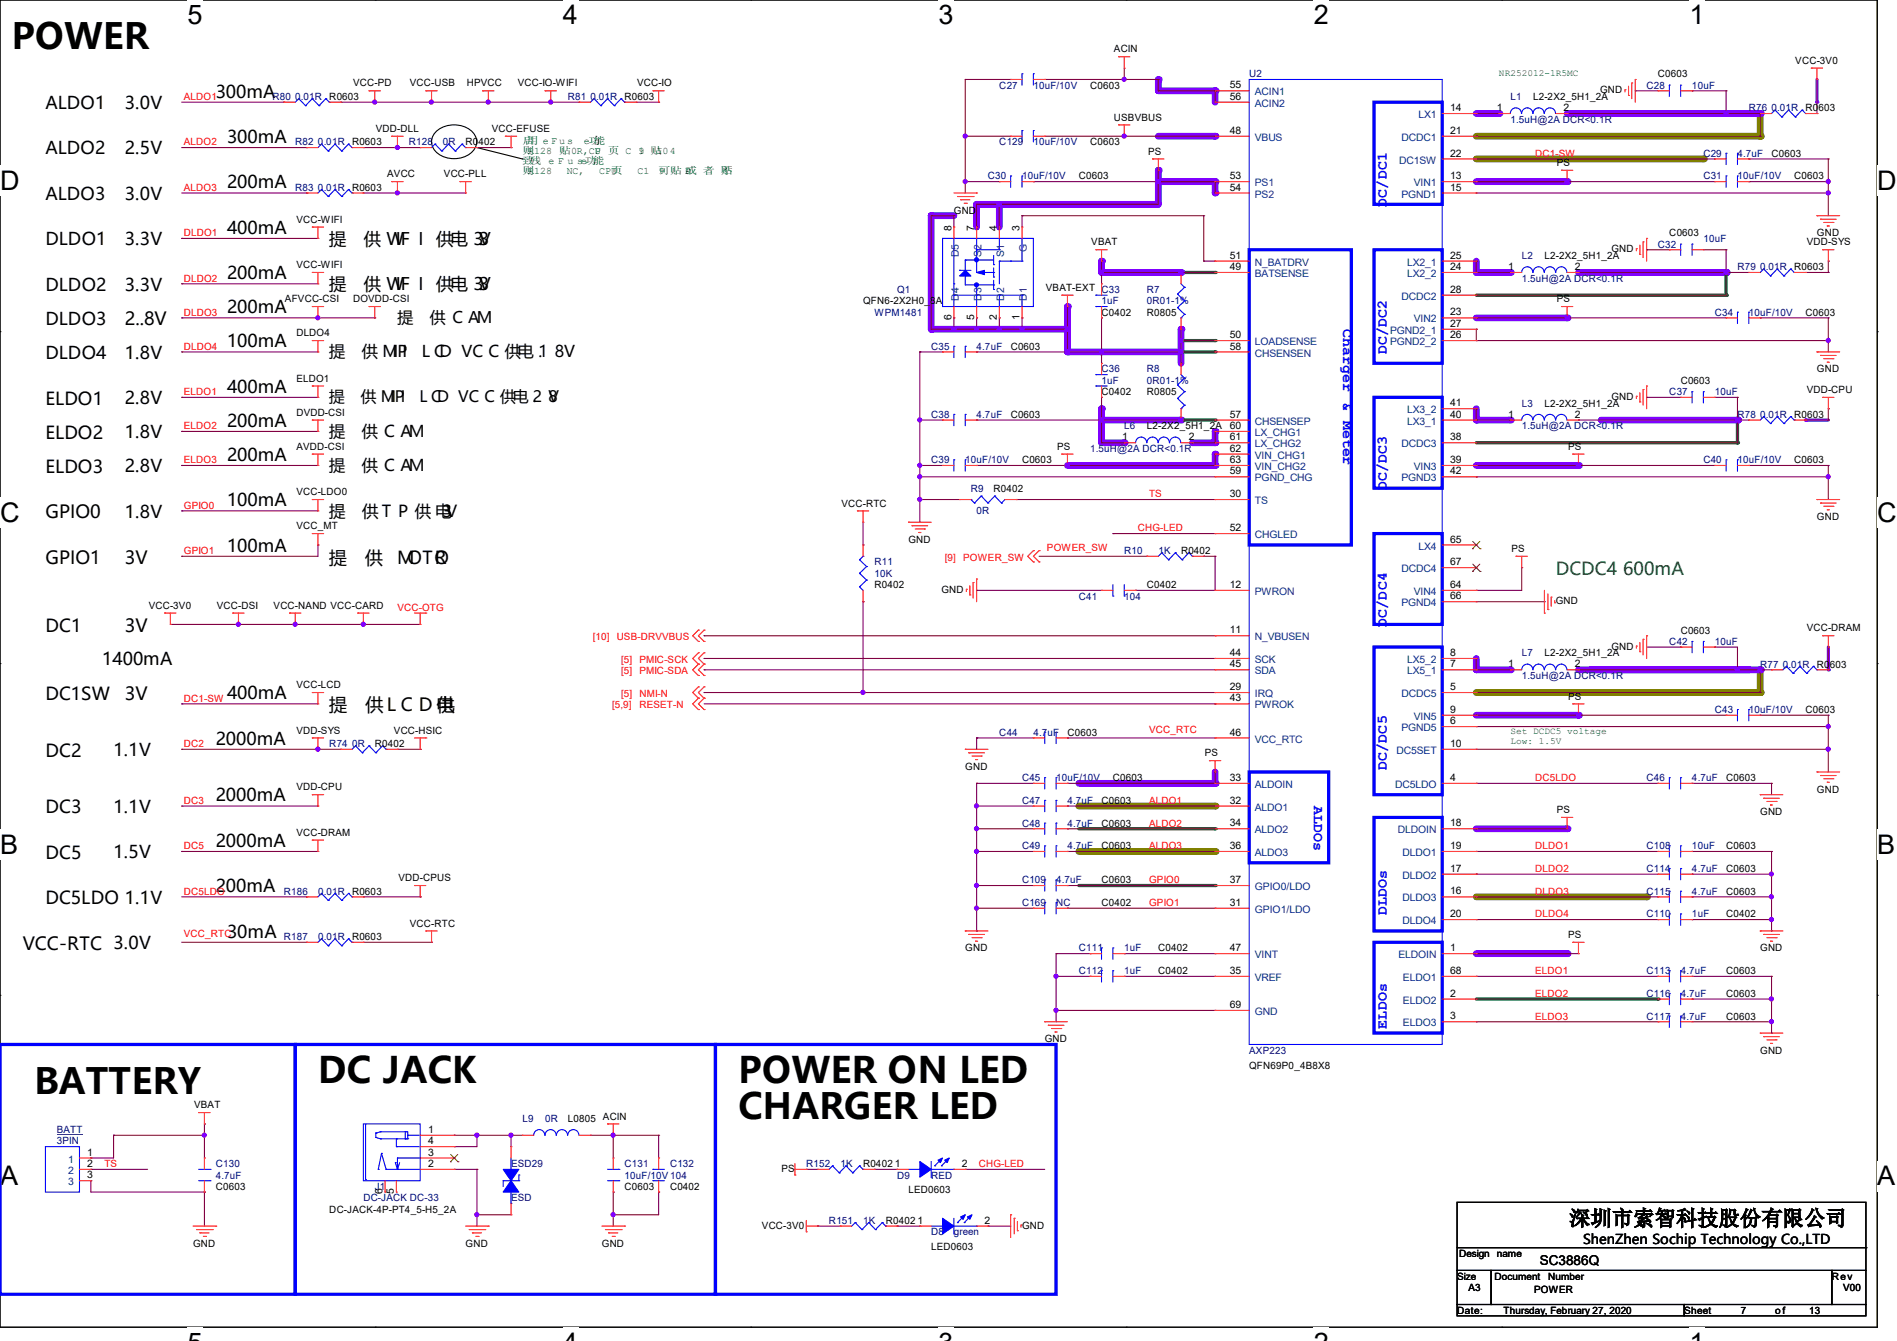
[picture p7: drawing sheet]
<svg xmlns="http://www.w3.org/2000/svg" width="297mm" height="210mm" viewBox="0 0 297 210" stroke-linecap="round" stroke-linejoin="round" font-family="sans-serif">
<defs><g id="words">
<g font-size="5.7">
<text x="49.8" y="169.6">DC JACK</text>
<text x="115.6" y="169.6">POWER ON LED</text>
</g>
<g font-size="5.6">
<text x="1.8" y="7.7">POWER</text>
<text x="5.3" y="171.3">BATTERY</text>
<text x="115.6" y="175.2">CHARGER LED</text>
</g>
<g font-size="4.2">
<text x="29.4" y="3.8">5</text>
<text x="88.1" y="3.8">4</text>
<text x="146.9" y="3.8">3</text>
<text x="205.7" y="3.8">2</text>
<text x="264.5" y="3.8">1</text>
<text x="0" y="29.8">D</text>
<text x="293.9" y="29.8">D</text>
<text x="0" y="81.7">C</text>
<text x="293.9" y="81.7">C</text>
<text x="0" y="133.7">B</text>
<text x="293.9" y="133.7">B</text>
<text x="0" y="185.6">A</text>
<text x="293.9" y="185.6">A</text>
</g>
<text font-size="3.3" x="245.7" y="191.9">深圳市索智科技股份有限公司</text>
<g font-size="2.8">
<text x="7.1" y="17.1">ALDO1</text>
<text x="19.6" y="17.1">3.0V</text>
<text x="33.8" y="15.3">300mA</text>
<text x="35.6" y="22.4">300mA</text>
<text x="7.1" y="24.2">ALDO2</text>
<text x="19.6" y="24.2">2.5V</text>
<text x="35.6" y="29.5">200mA</text>
<text x="7.1" y="31.3">ALDO3</text>
<text x="19.6" y="31.3">3.0V</text>
<text x="7.1" y="38.4">DLDO1</text>
<text x="19.6" y="38.4">3.3V</text>
<text x="35.6" y="36.6">400mA</text>
<text x="7.1" y="45.5">DLDO2</text>
<text x="19.6" y="45.5">3.3V</text>
<text x="35.6" y="43.7">200mA</text>
<text x="7.1" y="50.8">DLDO3</text>
<text x="19.6" y="51">2..8V</text>
<text x="35.6" y="49.1">200mA</text>
<text x="7.1" y="56.2">DLDO4</text>
<text x="19.6" y="56.2">1.8V</text>
<text x="35.6" y="54.4">100mA</text>
<text x="7.1" y="63.4">ELDO1</text>
<text x="19.6" y="63.3">2.8V</text>
<text x="35.6" y="61.5">400mA</text>
<text x="7.1" y="68.7">ELDO2</text>
<text x="19.6" y="68.6">1.8V</text>
<text x="35.6" y="66.8">200mA</text>
<text x="7.1" y="74">ELDO3</text>
<text x="19.6" y="74">2.8V</text>
<text x="35.6" y="72.2">200mA</text>
<text x="7.1" y="81.2">GPIO0</text>
<text x="19.6" y="81.1">1.8V</text>
<text x="35.6" y="79.3">100mA</text>
<text x="7.1" y="88.3">GPIO1</text>
<text x="19.6" y="88.3">3V</text>
<text x="35.6" y="86.4">100mA</text>
<text x="51.6" y="88.3">提</text>
<text x="57.1" y="88.3">供</text>
<text x="62.2" y="88.3">MOTO</text>
<text x="68.1" y="88.3">R</text>
<text x="7.1" y="98.9">DC1</text>
<text x="19.6" y="99">3V</text>
<text x="16" y="104.2">1400mA</text>
<text x="7.1" y="109.6">DC1SW</text>
<text x="19.6" y="109.6">3V</text>
<text x="35.6" y="109.5">400mA</text>
<text x="51.6" y="111.4">提</text>
<text x="57.2" y="111.4">供 L C D 供</text>
<text x="68.4" y="111.4">电</text>
<text x="7.1" y="118.5">DC2</text>
<text x="17.8" y="118.4">1.1V</text>
<text x="33.8" y="116.6">2000mA</text>
<text x="33.8" y="125.5">2000mA</text>
<text x="7.1" y="127.4">DC3</text>
<text x="17.8" y="127.3">1.1V</text>
<text x="7.1" y="134.5">DC5</text>
<text x="17.8" y="134.4">1.5V</text>
<text x="33.8" y="132.6">2000mA</text>
<text x="7.1" y="141.6">DC5LDO 1.1V</text>
<text x="33.8" y="139.7">200mA</text>
<text x="3.6" y="148.8">VCC-RTC 3.0V</text>
<text x="35.6" y="146.9">30mA</text>
</g>
<text font-size="2.8" fill="#008000" x="243.6" y="90">DCDC4 600mA</text>
<g font-size="2.7">
<text x="51.6" y="38.4">提</text>
<text x="57" y="38.4">供 W</text>
<text x="62" y="38.4">IF I</text>
<text x="68.3" y="38.4">供电 3.3</text>
<text x="75" y="38.4">V</text>
<text x="51.6" y="45.5">提</text>
<text x="57" y="45.5">供 W</text>
<text x="62" y="45.5">IF I</text>
<text x="68.3" y="45.5">供电 3.3</text>
<text x="75" y="45.5">V</text>
</g>
<g font-size="2.6">
<text x="51.6" y="80.9">提</text>
<text x="56.7" y="80.9">供 T P 供 电</text>
<text x="69.3" y="80.9">3V</text>
</g>
<g font-size="2.5">
<text x="62.2" y="50.6">提</text>
<text x="67.3" y="50.6">供 C AM</text>
<text x="51.6" y="56">提</text>
<text x="56.6" y="56">供 MIPI</text>
<text x="66" y="56">L CD VC C 供电 1</text>
<text x="84.3" y="56">.</text>
<text x="86.9" y="56">8V</text>
<text x="51.6" y="63">提</text>
<text x="56.5" y="63">供 MIPI</text>
<text x="65.7" y="63">L CD VC C 供电 2 V</text>
<text x="83.4" y="63">.</text>
<text x="85.9" y="63">8</text>
<text x="51.6" y="68.4">提</text>
<text x="56.6" y="68.4">供 C AM</text>
<text x="51.6" y="73.7">提</text>
<text x="56.6" y="73.7">供 C AM</text>
</g>
<g font-size="2.3" fill="#00f">
<text x="217.1" y="32.3" transform="rotate(-90 217.1 32.3)">DC/DC1</text>
<text x="210.3" y="51.6" transform="rotate(90 210.3 51.6)">Charger &amp; Meter</text>
<text x="217.1" y="55.5" transform="rotate(-90 217.1 55.5)">DC/DC2</text>
<text x="217.1" y="76.8" transform="rotate(-90 217.1 76.8)">DC/DC3</text>
<text x="217.1" y="98.1" transform="rotate(-90 217.1 98.1)">DC/DC4</text>
<text x="217.1" y="120.6" transform="rotate(-90 217.1 120.6)">DC/DC5</text>
<text x="205.7" y="126.2" transform="rotate(90 205.7 126.2)">ALDOs</text>
<text x="217.1" y="143.3" transform="rotate(-90 217.1 143.3)">DLDOs</text>
<text x="217.1" y="161.1" transform="rotate(-90 217.1 161.1)">ELDOs</text>
</g>
<g font-size="2.1">
<text x="247.9" y="194.8">ShenZhen Sochip Technology Co.,LTD</text>
<text x="241.1" y="198.1">SC3886Q</text>
</g>
<g font-size="1.6">
<text x="174.4" y="8.2">ACIN</text>
<text x="281.1" y="10">VCC-3V0</text>
<text x="51.6" y="15.7">R0603</text>
<text x="55.3" y="13.5">VCC-PD</text>
<text x="64.2" y="13.5">VCC-USB</text>
<text x="73.1" y="13.5">HPVCC</text>
<text x="81.1" y="13.5">VCC-IO-WIFI</text>
<text x="97.8" y="15.7">R0603</text>
<text x="99.7" y="13.5">VCC-IO</text>
<text x="170.7" y="13.9">C0603</text>
<text x="192.6" y="13.8">55</text>
<text x="192.6" y="15.6">56</text>
<text x="227" y="17.4">14</text>
<text x="234.4" y="17.4">1</text>
<text x="240" y="15.7">L2-2X2_5H1_2A</text>
<text x="244.8" y="17.4">2</text>
<text x="250.5" y="14.6">GND</text>
<text x="259.6" y="12.1">C0603</text>
<text x="282.7" y="17.4">R0603</text>
<text x="55.1" y="22.8">R0603</text>
<text x="58.8" y="20.7">VDD-DLL</text>
<text x="72.9" y="22.8">R0402</text>
<text x="77" y="20.7">VCC-EFUSE</text>
<text x="170.7" y="22.8">C0603</text>
<text x="174.4" y="18.9">USBVBUS</text>
<text x="192.6" y="21">48</text>
<text x="227" y="21">21</text>
<text x="55.1" y="29.9">R0603</text>
<text x="60.6" y="27.8">AVCC</text>
<text x="69.5" y="27.8">VCC-PLL</text>
<text x="168.9" y="28.1">C0603</text>
<text x="179.7" y="24.2">PS</text>
<text x="192.6" y="28.1">53</text>
<text x="192.6" y="29.8">54</text>
<text x="227" y="28.1">13</text>
<text x="227" y="29.8">15</text>
<text x="227" y="24.5">22</text>
<text x="243.8" y="26">PS</text>
<text x="277.4" y="24.6">C0603</text>
<text x="280.9" y="28.1">C0603</text>
<text x="46.4" y="34.9">VCC-WIFI</text>
<text x="149.4" y="33.4">GND</text>
<text x="46.4" y="42">VCC-WIFI</text>
<text x="149" y="36.1" transform="rotate(-90 149 36.1)">8</text>
<text x="152.5" y="36.1" transform="rotate(-90 152.5 36.1)">7</text>
<text x="156.1" y="36.1" transform="rotate(-90 156.1 36.1)">4</text>
<text x="159.6" y="36.1" transform="rotate(-90 159.6 36.1)">3</text>
<text x="170.9" y="38.4">VBAT</text>
<text x="192.6" y="40.5">51</text>
<text x="227" y="40.5">25</text>
<text x="241.8" y="40.6">L2-2X2_5H1_2A</text>
<text x="252.3" y="39.5">GND</text>
<text x="261.4" y="37">C0603</text>
<text x="282.9" y="38.4">VDD-SYS</text>
<text x="284.5" y="37">GND</text>
<text x="44.6" y="47.3">AFVCC-CSI</text>
<text x="55.3" y="47.3">DOVDD-CSI</text>
<text x="135.1" y="47.7">QFN6-2X2H0_8A</text>
<text x="163.7" y="45.5">VBAT-EXT C33</text>
<text x="192.6" y="42.3">49</text>
<text x="227" y="42.3">24</text>
<text x="227" y="45.8">28</text>
<text x="236.1" y="42.3">1</text>
<text x="243.8" y="47.3">PS</text>
<text x="246.6" y="42.3">2</text>
<text x="280.9" y="42.3">R0603</text>
<text x="46.4" y="52.7">DLDO4</text>
<text x="149" y="50.1" transform="rotate(-90 149 50.1)">6</text>
<text x="152.5" y="50.1" transform="rotate(-90 152.5 50.1)">5</text>
<text x="156.1" y="50.1" transform="rotate(-90 156.1 50.1)">2</text>
<text x="159.6" y="50.1" transform="rotate(-90 159.6 50.1)">1</text>
<text x="172.5" y="49.4">C0402</text>
<text x="179.6" y="49.4">R0805</text>
<text x="192.6" y="53">50</text>
<text x="227" y="49.4">23</text>
<text x="227" y="53">26</text>
<text x="227" y="51.2">27</text>
<text x="282.7" y="49.4">C0603</text>
<text x="46.4" y="59.8">ELDO1</text>
<text x="158.2" y="54.8">C0603</text>
<text x="192.6" y="54.7">58</text>
<text x="284.5" y="58.3">GND</text>
<text x="46.4" y="65.1">DVDD-CSI</text>
<text x="158.2" y="65.4">C0603</text>
<text x="172.5" y="61.9">C0402</text>
<text x="179.6" y="61.9">R0805</text>
<text x="192.6" y="65.4">57</text>
<text x="227" y="65.4">40</text>
<text x="227" y="63.6">41</text>
<text x="236.1" y="65.4">1</text>
<text x="241.8" y="63.7">L2-2X2_5H1_2A</text>
<text x="246.6" y="65.4">2</text>
<text x="252.3" y="62.6">GND</text>
<text x="263.1" y="60.1">C0603</text>
<text x="280.9" y="65.4">R0603</text>
<text x="282.9" y="61.6">VDD-CPU</text>
<text x="46.4" y="70.4">AVDD-CSI</text>
<text x="165.5" y="70.4">PS</text>
<text x="175.7" y="69">1</text>
<text x="179.6" y="67.2">L2-2X2_5H1_2A</text>
<text x="186.1" y="69">2</text>
<text x="192.6" y="67.2">60</text>
<text x="192.6" y="69">61</text>
<text x="192.6" y="70.7">62</text>
<text x="227" y="69">38</text>
<text x="245.5" y="70.4">PS</text>
<text x="46.4" y="77.6">VCC-LDO0</text>
<text x="155.6" y="77">R0402</text>
<text x="160" y="72.6">C0603</text>
<text x="192.6" y="77.9">30</text>
<text x="192.6" y="74.3">59</text>
<text x="192.6" y="72.5">63</text>
<text x="227" y="72.5">39</text>
<text x="227" y="74.3">42</text>
<text x="280.9" y="72.6">C0603</text>
<text x="46.4" y="82.9">VCC_MT</text>
<text x="131.7" y="79.3">VCC-RTC</text>
<text x="192.6" y="83.2">52</text>
<text x="284.5" y="81.4">GND</text>
<text x="142.2" y="85">GND</text>
<text x="184.9" y="86.8">R0402</text>
<text x="227" y="85">65</text>
<text x="227" y="88.5">67</text>
<text x="236.6" y="86.4">PS</text>
<text x="23.3" y="95.3">VCC-3V0</text>
<text x="34" y="95.3">VCC-DSI</text>
<text x="42.8" y="95.3">VCC-NAND VCC-CARD</text>
<text x="136.9" y="92.1">R0402</text>
<text x="147.4" y="92.8">GND</text>
<text x="179.6" y="92.1">C0402</text>
<text x="192.6" y="92.1">12</text>
<text x="227" y="92.1">64</text>
<text x="227" y="93.9">66</text>
<text x="243.6" y="94.6">GND</text>
<text x="192.6" y="99.2">11</text>
<text x="252.3" y="101.7">GND</text>
<text x="263.1" y="99.2">C0603</text>
<text x="282.9" y="98.9">VCC-DRAM</text>
<text x="46.4" y="107.8">VCC-LCD</text>
<text x="192.6" y="102.7">44</text>
<text x="192.6" y="104.5">45</text>
<text x="227" y="104.5">7</text>
<text x="227" y="102.7">8</text>
<text x="236.1" y="104.5">1</text>
<text x="241.8" y="102.8">L2-2X2_5H1_2A</text>
<text x="246.6" y="104.5">2</text>
<text x="284.5" y="104.6">R0603</text>
<text x="192.6" y="109.9">43</text>
<text x="192.6" y="108.1">29</text>
<text x="227" y="108.1">5</text>
<text x="227" y="113.4">6</text>
<text x="227" y="111.6">9</text>
<text x="245.5" y="109.6">PS</text>
<text x="282.7" y="111.7">C0603</text>
<text x="46.4" y="114.9">VDD-SYS</text>
<text x="58.7" y="117">R0402</text>
<text x="61.7" y="114.9">VCC-HSIC</text>
<text x="167.1" y="115.2">C0603</text>
<text x="188.6" y="118.4">PS</text>
<text x="192.6" y="115.2">46</text>
<text x="227" y="117">10</text>
<text x="46.4" y="123.8">VDD-CPU</text>
<text x="151.1" y="120.6">GND</text>
<text x="172.5" y="125.9">C0603</text>
<text x="174.2" y="122.3">C0603</text>
<text x="192.6" y="125.9">32</text>
<text x="192.6" y="122.3">33</text>
<text x="227" y="122.3">4</text>
<text x="270.3" y="122.3">C0603</text>
<text x="284.5" y="124.1">GND</text>
<text x="46.4" y="130.9">VCC-DRAM</text>
<text x="172.5" y="129.5">C0603</text>
<text x="192.6" y="129.4">34</text>
<text x="227" y="129.4">18</text>
<text x="243.8" y="127.3">PS</text>
<text x="275.6" y="127.7">GND</text>
<text x="172.5" y="133">C0603</text>
<text x="192.6" y="133">36</text>
<text x="227" y="136.5">17</text>
<text x="227" y="133">19</text>
<text x="270.3" y="136.6">C0603</text>
<text x="270.3" y="133">C0603</text>
<text x="55.1" y="140.1">R0603</text>
<text x="62.4" y="138">VDD-CPUS</text>
<text x="172.5" y="138.3">C0603</text>
<text x="172.5" y="141.9">C0402</text>
<text x="192.6" y="138.3">37</text>
<text x="192.6" y="141.9">31</text>
<text x="227" y="140.1">16</text>
<text x="227" y="143.6">20</text>
<text x="270.3" y="143.7">C0402</text>
<text x="270.3" y="140.1">C0603</text>
<text x="55.1" y="147.2">R0603</text>
<text x="64.2" y="145.1">VCC-RTC</text>
<text x="151.1" y="149">GND</text>
<text x="181.4" y="149">C0402</text>
<text x="192.6" y="149">47</text>
<text x="227" y="149">1</text>
<text x="245.5" y="146.9">PS</text>
<text x="275.6" y="149">GND</text>
<text x="181.4" y="152.6">C0402</text>
<text x="192.6" y="152.5">35</text>
<text x="227" y="152.5">68</text>
<text x="270.3" y="152.6">C0603</text>
<text x="192.6" y="157.9">69</text>
<text x="227" y="156.1">2</text>
<text x="227" y="159.6">3</text>
<text x="270.3" y="159.7">C0603</text>
<text x="270.3" y="156.1">C0603</text>
<text x="163.6" y="163.2">GND</text>
<text x="195.6" y="167.3">QFN69P0_4B8X8</text>
<text x="275.6" y="165">GND</text>
<text x="30.4" y="173.6">VBAT</text>
<text x="67" y="177.4">1</text>
<text x="67" y="179.2">4</text>
<text x="88.9" y="175.7">L0805 ACIN</text>
<text x="13.7" y="181">1</text>
<text x="13.7" y="182.8">2</text>
<text x="13.7" y="184.5">3</text>
<text x="67" y="181">3</text>
<text x="67" y="182.8">2</text>
<text x="122.3" y="183.5">PS</text>
<text x="135.1" y="182.8">R0402</text>
<text x="140.1" y="182.8">1</text>
<text x="150.6" y="182.8">2</text>
<text x="33.8" y="186.3">C0603</text>
<text x="51.6" y="189.9">DC-JACK-4P-PT4_5-H5_2A</text>
<text x="59.9" y="187" transform="rotate(-90 59.9 187)">6</text>
<text x="61.7" y="187" transform="rotate(-90 61.7 187)">5</text>
<text x="97.8" y="186.3">C0603</text>
<text x="104.9" y="186.3">C0402</text>
<text x="138.7" y="191.7">R0402</text>
<text x="142.2" y="186.9">LED0603</text>
<text x="143.7" y="191.6">1</text>
<text x="154.1" y="191.6">2</text>
<text x="30.2" y="195.2">GND</text>
<text x="72.9" y="195.2">GND</text>
<text x="94.2" y="195.2">GND</text>
<text x="119.3" y="192.4">VCC-3V0</text>
<text x="145.8" y="195.8">LED0603</text>
<text x="160" y="192.4">GND</text>
<text x="228.5" y="196.8">Design name</text>
<text x="228.1" y="200.4">Size</text>
<text x="229.9" y="202.2">A3</text>
<text x="234" y="200.4">Document</text>
<text x="240.2" y="202.5">POWER</text>
<text x="242.4" y="200.4">Number</text>
<text x="286.8" y="200.4">Rev</text>
<text x="288.6" y="202.2">V00</text>
<text x="228.1" y="205.7">Date:</text>
<text x="235.4" y="205.7">Thursday, February 27, 2020</text>
<text x="263.7" y="205.7">Sheet</text>
<text x="272.6" y="205.7">7</text>
<text x="277.9" y="205.7">o f</text>
<text x="283.2" y="205.7">13</text>
</g>
<g font-size="1.6" fill="#f00">
<text x="28.8" y="15.7">ALDO1</text>
<text x="28.8" y="22.8">ALDO2</text>
<text x="28.8" y="29.9">ALDO3</text>
<text x="240.4" y="24.6">DC1-SW</text>
<text x="28.8" y="37">DLDO1</text>
<text x="28.8" y="44.1">DLDO2</text>
<text x="28.8" y="49.4">DLDO3</text>
<text x="28.8" y="54.8">DLDO4</text>
<text x="28.8" y="61.9">ELDO1</text>
<text x="28.8" y="67.2">ELDO2</text>
<text x="28.8" y="72.6">ELDO3</text>
<text x="179.9" y="77.9">TS</text>
<text x="28.8" y="79.7">GPIO0</text>
<text x="178.1" y="83.2">CHG-LED</text>
<text x="28.8" y="86.8">GPIO1</text>
<text x="147.9" y="87.8">[9]</text>
<text x="150.8" y="87.8">POWER_SW</text>
<text x="163.9" y="86.4">POWER_SW</text>
<text x="62.2" y="95.7">VCC-OTG</text>
<text x="92.8" y="100.3">[10]</text>
<text x="96.6" y="100.3">USB-DRVVBUS</text>
<text x="97.2" y="103.8">[5]</text>
<text x="97.2" y="105.6">[5]</text>
<text x="100.1" y="103.8">PMIC-SCK</text>
<text x="100.1" y="105.6">PMIC-SDA</text>
<text x="28.8" y="109.9">DC1-SW</text>
<text x="95.8" y="111">[5,9]</text>
<text x="97.2" y="109.2">[5]</text>
<text x="100.1" y="109.2">NMI-N</text>
<text x="100.1" y="111">RESET-N</text>
<text x="28.8" y="117">DC2</text>
<text x="179.9" y="114.8">VCC_RTC</text>
<text x="28.8" y="125.9">DC3</text>
<text x="179.9" y="125.9">ALDO1</text>
<text x="240.4" y="122.3">DC5LDO</text>
<text x="179.9" y="129.5">ALDO2</text>
<text x="28.8" y="133">DC5</text>
<text x="179.9" y="133">ALDO3</text>
<text x="240.4" y="133">DLDO1</text>
<text x="240.4" y="136.6">DLDO2</text>
<text x="28.8" y="140.1">DC5LDO</text>
<text x="179.9" y="141.9">GPIO1</text>
<text x="179.9" y="138.3">GPIO0</text>
<text x="240.4" y="140.1">DLDO3</text>
<text x="240.4" y="143.7">DLDO4</text>
<text x="28.8" y="146.8">VCC_RTC</text>
<text x="240.4" y="152.6">ELDO1</text>
<text x="240.4" y="156.1">ELDO2</text>
<text x="240.4" y="159.7">ELDO3</text>
<text x="16.3" y="182.8">TS</text>
<text x="153.2" y="182.8">CHG-LED</text>
</g>
<g font-size="1.6" fill="#000080">
<text x="42.7" y="15.7">R80 0.01R</text>
<text x="88.9" y="15.7">R81 0.01R</text>
<text x="156.5" y="13.9">C27</text>
<text x="161.8" y="13.9">10uF/10V</text>
<text x="195.6" y="12.1">U2</text>
<text x="236.5" y="15.7">L1</text>
<text x="257.8" y="13.9">C28</text>
<text x="264.9" y="13.9">10uF</text>
<text x="273.8" y="17.4">R76 0.01R</text>
<text x="46.2" y="22.8">R82 0.01R</text>
<text x="64" y="22.8">R128</text>
<text x="69.3" y="22.8">0R</text>
<text x="156.5" y="22.8">C129</text>
<text x="161.8" y="22.8">10uF/10V</text>
<text x="236.5" y="19.2">1.5uH@2A DCR&lt;0.1R</text>
<text x="46.2" y="29.9">R83 0.01R</text>
<text x="154.7" y="28.1">C30</text>
<text x="160" y="28.1">10uF/10V</text>
<text x="266.7" y="24.6">C29</text>
<text x="266.7" y="28.1">C31</text>
<text x="272" y="24.6">4.7uF</text>
<text x="272" y="28.1">10uF/10V</text>
<text x="238.3" y="40.6">L2</text>
<text x="259.6" y="38.8">C32</text>
<text x="266.7" y="37.9">10uF</text>
<text x="140.5" y="45.9">Q1</text>
<text x="172.5" y="47.7">1uF</text>
<text x="179.6" y="45.9">R7</text>
<text x="179.6" y="47.7">0R01-1%</text>
<text x="238.3" y="44.1">1.5uH@2A DCR&lt;0.1R</text>
<text x="272" y="42.3">R79 0.01R</text>
<text x="136.9" y="49.4">WPM1481</text>
<text x="268.5" y="49.4">C34</text>
<text x="273.8" y="49.4">10uF/10V</text>
<text x="145.8" y="54.8">C35</text>
<text x="152.9" y="54.8">4.7uF</text>
<text x="172.5" y="58.3">C36</text>
<text x="179.6" y="58.3">R8</text>
<text x="145.8" y="65.4">C38</text>
<text x="152.9" y="65.4">4.7uF</text>
<text x="172.5" y="60.1">1uF</text>
<text x="179.6" y="60.1">0R01-1%</text>
<text x="238.3" y="63.7">L3</text>
<text x="261.4" y="61.9">C37</text>
<text x="268.5" y="61.9">10uF</text>
<text x="272" y="65.4">R78 0.01R</text>
<text x="170.7" y="70.8">1.5uH@2A DCR&lt;0.1R</text>
<text x="176" y="67.2">L6</text>
<text x="238.3" y="67.2">1.5uH@2A DCR&lt;0.1R</text>
<text x="145.8" y="72.6">C39</text>
<text x="151.1" y="72.6">10uF/10V</text>
<text x="152" y="77">R9</text>
<text x="266.7" y="72.6">C40</text>
<text x="272" y="72.6">10uF/10V</text>
<text x="152.9" y="80.6">0R</text>
<text x="136.9" y="88.6">R11</text>
<text x="176" y="86.8">R10</text>
<text x="181.4" y="86.8">1K</text>
<text x="136.9" y="90.3">10K</text>
<text x="168.9" y="93.9">C41</text>
<text x="176" y="93.9">104</text>
<text x="261.4" y="101">C42</text>
<text x="268.5" y="101">10uF</text>
<text x="238.3" y="102.8">L7</text>
<text x="238.3" y="106.3">1.5uH@2A DCR&lt;0.1R</text>
<text x="275.6" y="104.6">R77 0.01R</text>
<text x="268.5" y="111.7">C43</text>
<text x="273.8" y="111.7">10uF/10V</text>
<text x="51.6" y="117">R74 0R</text>
<text x="156.5" y="115.2">C44</text>
<text x="161.8" y="115.2">4.7uF</text>
<text x="160" y="122.3">C45</text>
<text x="160" y="125.9">C47</text>
<text x="165.4" y="122.3">10uF/10V</text>
<text x="167.1" y="125.9">4.7uF</text>
<text x="257.8" y="122.3">C46</text>
<text x="264.9" y="122.3">4.7uF</text>
<text x="160" y="129.5">C48</text>
<text x="167.1" y="129.5">4.7uF</text>
<text x="160" y="133">C49</text>
<text x="167.1" y="133">4.7uF</text>
<text x="257.8" y="136.6">C114</text>
<text x="257.8" y="133">C108</text>
<text x="264.9" y="136.6">4.7uF</text>
<text x="264.9" y="133">10uF</text>
<text x="44.4" y="140.1">R186</text>
<text x="49.8" y="140.1">0.01R</text>
<text x="160" y="138.3">C109</text>
<text x="160" y="141.9">C169</text>
<text x="165.4" y="138.3">4.7uF</text>
<text x="165.4" y="141.9">NC</text>
<text x="257.8" y="143.7">C110</text>
<text x="257.8" y="140.1">C115</text>
<text x="264.9" y="143.7">1uF</text>
<text x="264.9" y="140.1">4.7uF</text>
<text x="44.4" y="147.2">R187</text>
<text x="49.8" y="147.2">0.01R</text>
<text x="168.9" y="149">C111</text>
<text x="176" y="149">1uF</text>
<text x="168.9" y="152.6">C112</text>
<text x="176" y="152.6">1uF</text>
<text x="257.8" y="152.6">C113</text>
<text x="263.1" y="152.6">4.7uF</text>
<text x="257.8" y="159.7">C117</text>
<text x="257.8" y="156.1">C116</text>
<text x="263.1" y="159.7">4.7uF</text>
<text x="263.1" y="156.1">4.7uF</text>
<text x="195.6" y="165">AXP223</text>
<text x="8.9" y="177.5">BATT</text>
<text x="8.9" y="179.2">3PIN</text>
<text x="81.8" y="175.7">L9</text>
<text x="85.3" y="175.7">0R</text>
<text x="33.8" y="182.8">C130</text>
<text x="33.8" y="184.6">4.7uF</text>
<text x="80" y="182.8">ESD29</text>
<text x="97.8" y="182.8">C131</text>
<text x="97.8" y="184.6">10uF/10V104</text>
<text x="104.9" y="182.8">C132</text>
<text x="126.2" y="182.8">R152</text>
<text x="131.6" y="182.8">1K</text>
<text x="140.5" y="184.6">D9</text>
<text x="145.8" y="184.6">RED</text>
<text x="56.9" y="188.1">DC-JACK DC-33</text>
<text x="58.7" y="186.3">J1</text>
<text x="80" y="188.1">ESD</text>
<text x="129.8" y="191.7">R151</text>
<text x="135.1" y="191.7">1K</text>
<text x="145.8" y="193.5">D8</text>
<text x="149.4" y="193.5">green</text>
</g>
<g font-size="1.6" fill="#004080">
<text x="196.5" y="14.9">ACIN1</text>
<text x="196.5" y="16.7">ACIN2</text>
<text x="196.5" y="22.1">VBUS</text>
<text x="219.5" y="22.1">DCDC1</text>
<text x="222.1" y="18.5">LX1</text>
<text x="196.5" y="29.2">PS1</text>
<text x="219.1" y="25.6">DC1SW</text>
<text x="221.4" y="29.2">VIN1</text>
<text x="196.5" y="30.9">PS2</text>
<text x="219.4" y="30.9">PGND1</text>
<text x="150.1" y="40.3" transform="rotate(-90 150.1 40.3)">D5</text>
<text x="153.7" y="40.2" transform="rotate(-90 153.7 40.2)">S2</text>
<text x="157.2" y="40.2" transform="rotate(-90 157.2 40.2)">S1</text>
<text x="160.8" y="39.5" transform="rotate(-90 160.8 39.5)">G</text>
<text x="196.5" y="41.6">N_BATDRV</text>
<text x="220.3" y="41.6">LX2_1</text>
<text x="150.1" y="47.1" transform="rotate(-90 150.1 47.1)">D4</text>
<text x="153.7" y="47.1" transform="rotate(-90 153.7 47.1)">D3</text>
<text x="157.2" y="47.1" transform="rotate(-90 157.2 47.1)">D2</text>
<text x="160.8" y="47.1" transform="rotate(-90 160.8 47.1)">D1</text>
<text x="196.5" y="43.4">BATSENSE</text>
<text x="219.5" y="46.9">DCDC2</text>
<text x="220.3" y="43.4">LX2_2</text>
<text x="217.6" y="52.3">PGND2_1</text>
<text x="221.4" y="50.5">VIN2</text>
<text x="196.5" y="54.1">LOADSENSE</text>
<text x="196.5" y="55.8">CHSENSEN</text>
<text x="217.6" y="54.1">PGND2_2</text>
<text x="220.3" y="64.7">LX3_2</text>
<text x="196.5" y="66.5">CHSENSEP</text>
<text x="196.5" y="68.3">LX_CHG1</text>
<text x="196.5" y="70.1">LX_CHG2</text>
<text x="196.5" y="71.8">VIN_CHG1</text>
<text x="219.5" y="70.1">DCDC3</text>
<text x="220.3" y="66.5">LX3_1</text>
<text x="196.5" y="75.4">PGND_CHG</text>
<text x="196.5" y="73.6">VIN_CHG2</text>
<text x="219.4" y="75.4">PGND3</text>
<text x="221.4" y="73.6">VIN3</text>
<text x="196.5" y="79">TS</text>
<text x="196.5" y="84.3">CHGLED</text>
<text x="219.5" y="89.6">DCDC4</text>
<text x="222.1" y="86.1">LX4</text>
<text x="196.5" y="93.2">PWRON</text>
<text x="219.4" y="95">PGND4</text>
<text x="221.4" y="93.2">VIN4</text>
<text x="196.5" y="100.3">N_VBUSEN</text>
<text x="196.5" y="103.8">SCK</text>
<text x="196.5" y="105.6">SDA</text>
<text x="220.3" y="105.6">LX5_1</text>
<text x="220.3" y="103.8">LX5_2</text>
<text x="196.5" y="111">PWROK</text>
<text x="196.5" y="109.2">IRQ</text>
<text x="219.5" y="109.2">DCDC5</text>
<text x="221.4" y="112.7">VIN5</text>
<text x="196.5" y="116.3">VCC_RTC</text>
<text x="218.6" y="118.1">DC5SET</text>
<text x="219.4" y="114.5">PGND5</text>
<text x="196.5" y="123.4">ALDOIN</text>
<text x="218.4" y="123.4">DC5LDO</text>
<text x="196.5" y="127">ALDO1</text>
<text x="196.5" y="130.5">ALDO2</text>
<text x="218.9" y="130.5">DLDOIN</text>
<text x="196.5" y="134.1">ALDO3</text>
<text x="219.6" y="137.6">DLDO2</text>
<text x="219.6" y="134.1">DLDO1</text>
<text x="196.5" y="139.4">GPIO0/LDO</text>
<text x="196.5" y="143">GPIO1/LDO</text>
<text x="219.6" y="141.2">DLDO3</text>
<text x="219.6" y="144.7">DLDO4</text>
<text x="196.5" y="153.6">VREF</text>
<text x="196.5" y="150.1">VINT</text>
<text x="218.9" y="150.1">ELDOIN</text>
<text x="219.7" y="153.6">ELDO1</text>
<text x="196.5" y="159">GND</text>
<text x="219.7" y="157.2">ELDO2</text>
<text x="219.7" y="160.7">ELDO3</text>
<text x="10.7" y="182.1">1</text>
<text x="10.7" y="183.9">2</text>
<text x="10.7" y="185.6">3</text>
</g>
<g font-size="1.6" fill="#008000">
<text x="81.8" y="22.6">启</text>
<text x="82.5" y="22.6">用 e F u s</text>
<text x="91.4" y="22.6">e功</text>
<text x="92.9" y="22.6">能</text>
<text x="81.8" y="24.1">则</text>
<text x="81.8" y="25.7">致</text>
<text x="81.8" y="27.3">则</text>
<text x="82.7" y="24.1">R128</text>
<text x="82.7" y="27.3">R128</text>
<text x="82.9" y="25.7">残</text>
<text x="85.9" y="25.7">e F u se功能</text>
<text x="87.5" y="24.1">贴0R,CP 页 C</text>
<text x="88.7" y="27.3">NC,</text>
<text x="93.1" y="24.1">U</text>
<text x="93.8" y="27.3">CPU</text>
<text x="95.7" y="27.3">页</text>
<text x="99.8" y="27.3">C1</text>
<text x="100" y="24.1">1 贴</text>
<text x="100" y="24.1">9</text>
<text x="102.8" y="24.1">104</text>
<text x="103.1" y="27.3">可贴 或 者 不</text>
<text x="103.1" y="27.3">9</text>
<text x="107.3" y="27.3">0</text>
<text x="107.3" y="27.3">R</text>
<text x="112.9" y="27.3">贴</text>
</g>
<g font-size="1.5" fill="#008000">
<text x="234.7" y="11.9">NR252012-1R5MC</text>
<text x="236.5" y="115">Set DCDC5 voltage</text>
<text x="236.5" y="116.5">Low: 1.5V</text>
</g>
</g></defs>
<path d="M0 0h293.9v207.9h-293.9z" fill="none" stroke="#000" stroke-width=".17"/>
<g fill="#fff">
<path d="M29.4 0h2.3v4.7h-2.3z"/>
<path d="M29.4 207.9h2.3v2.1h-2.3z"/>
</g>
<path d="M58.8 0h.1M58.8 207.9h.1" fill="none" stroke="#000" stroke-width=".17"/>
<g fill="#fff">
<path d="M88.1 0h2.4v4.7h-2.4z"/>
<path d="M88.1 207.9h2.4v2.1h-2.4z"/>
</g>
<path d="M117.6 0h.1M117.6 207.9h.1" fill="none" stroke="#000" stroke-width=".17"/>
<g fill="#fff">
<path d="M146.9 0h2.4v4.7h-2.4z"/>
<path d="M146.9 207.9h2.4v2.1h-2.4z"/>
</g>
<path d="M176.3 0h.1M176.3 207.9h.1" fill="none" stroke="#000" stroke-width=".17"/>
<g fill="#fff">
<path d="M205.7 0h2.4v4.7h-2.4z"/>
<path d="M205.7 207.9h2.4v2.1h-2.4z"/>
</g>
<path d="M235.1 0h.1M235.1 207.9h.1" fill="none" stroke="#000" stroke-width=".17"/>
<g fill="#fff">
<path d="M264.5 0h2.4v4.7h-2.4z"/>
<path d="M264.5 207.9h2.4v2.1h-2.4z"/>
<path d="M0 26h3v4.7h-3z"/>
<path d="M293.9 26h3.1v4.7h-3.1z"/>
<path d="M0 77.9h3v4.7h-3z"/>
<path d="M293.9 77.9h3.1v4.7h-3.1z"/>
</g>
<path d="M0 51.9h.1M293.9 51.9h.1" fill="none" stroke="#000" stroke-width=".17"/>
<g fill="#fff">
<path d="M0 129.9h2.8v4.7h-2.8z"/>
<path d="M293.9 129.9h2.9v4.7h-2.9z"/>
</g>
<path d="M0 103.9h.1M293.9 103.9h.1" fill="none" stroke="#000" stroke-width=".17"/>
<g fill="#fff">
<path d="M0 181.8h2.8v4.8h-2.8z"/>
<path d="M293.8 181.8h3v4.8h-3z"/>
</g>
<path d="M0 155.9h.1M293.9 155.9h.1" fill="none" stroke="#000" stroke-width=".17"/>
<path d="M231.1 42.7h5.4" fill="none" stroke="#8000ff" stroke-width="1.1"/>
<circle cx="236.5" cy="42.7" r=".53" fill="#8000ff"/>
<path d="M172.5 65.8h12.4" fill="none" stroke="#8000ff" stroke-width="1.1"/>
<circle cx="184.9" cy="65.8" r=".53" fill="#8000ff"/>
<path d="M231.1 28.4h14.3" fill="none" stroke="#8000ff" stroke-width="1.1"/>
<circle cx="245.4" cy="28.4" r=".53" fill="#8000ff"/>
<path d="M231.1 17.8h3.6" fill="none" stroke="#8000ff" stroke-width="1.1"/>
<circle cx="234.7" cy="17.8" r=".53" fill="#8000ff"/>
<path d="M231.1 72.9h16" fill="none" stroke="#8000ff" stroke-width="1.1"/>
<circle cx="247.1" cy="72.9" r=".53" fill="#8000ff"/>
<path d="M231.1 65.8h5.4" fill="none" stroke="#8000ff" stroke-width="1.1"/>
<circle cx="236.5" cy="65.8" r=".53" fill="#8000ff"/>
<path d="M231.1 49.8h14.3" fill="none" stroke="#8000ff" stroke-width="1.1"/>
<circle cx="245.4" cy="49.8" r=".53" fill="#8000ff"/>
<path d="M167.1 72.9h23.1" fill="none" stroke="#8000ff" stroke-width="1.1"/>
<circle cx="190.2" cy="72.9" r=".53" fill="#8000ff"/>
<path d="M231.1 149.4h14.3" fill="none" stroke="#8000ff" stroke-width="1.1"/>
<circle cx="245.4" cy="149.4" r=".53" fill="#8000ff"/>
<path d="M231.1 129.8h14.3" fill="none" stroke="#8000ff" stroke-width="1.1"/>
<circle cx="245.4" cy="129.8" r=".53" fill="#8000ff"/>
<path d="M231.1 112h16" fill="none" stroke="#8000ff" stroke-width="1.1"/>
<circle cx="247.1" cy="112" r=".53" fill="#8000ff"/>
<path d="M231.1 104.9h5.4" fill="none" stroke="#8000ff" stroke-width="1.1"/>
<circle cx="236.5" cy="104.9" r=".53" fill="#8000ff"/>
<path d="M172.5 69.3h3.5" fill="none" stroke="#8000ff" stroke-width="1.1"/>
<circle cx="176" cy="69.3" r=".53" fill="#8000ff"/>
<path d="M190.2 67.6v1.7" fill="none" stroke="#8000ff" stroke-width="1.1"/>
<circle cx="190.2" cy="67.6" r=".53" fill="#8000ff"/>
<path d="M190.2 71.1v1.8" fill="none" stroke="#8000ff" stroke-width="1.1"/>
<circle cx="190.2" cy="71.1" r=".53" fill="#8000ff"/>
<path d="M186.7 69.3h3.5" fill="none" stroke="#8000ff" stroke-width="1.1"/>
<circle cx="190.2" cy="69.3" r=".53" fill="#8000ff"/>
<path d="M145.8 33.8v17.8" fill="none" stroke="#8000ff" stroke-width="1.1"/>
<circle cx="145.8" cy="33.8" r=".53" fill="#8000ff"/>
<path d="M145.8 51.6h21.3" fill="none" stroke="#8000ff" stroke-width="1.1"/>
<circle cx="145.8" cy="51.6" r=".53" fill="#8000ff"/>
<path d="M167.1 48v7.1" fill="none" stroke="#8000ff" stroke-width="1.1"/>
<circle cx="167.1" cy="48" r=".53" fill="#8000ff"/>
<path d="M167.1 55.1h17.8" fill="none" stroke="#8000ff" stroke-width="1.1"/>
<circle cx="167.1" cy="55.1" r=".53" fill="#8000ff"/>
<path d="M184.9 51.6v5.3" fill="none" stroke="#8000ff" stroke-width="1.1"/>
<circle cx="184.9" cy="51.6" r=".53" fill="#8000ff"/>
<path d="M172.5 64v5.3" fill="none" stroke="#8000ff" stroke-width="1.1"/>
<circle cx="172.5" cy="64" r=".53" fill="#8000ff"/>
<path d="M181.4 14.2h8.8" fill="none" stroke="#8000ff" stroke-width="1.1"/>
<circle cx="190.2" cy="14.2" r=".53" fill="#8000ff"/>
<path d="M156.5 32v3.6" fill="none" stroke="#8000ff" stroke-width="1.1"/>
<circle cx="156.5" cy="32" r=".53" fill="#8000ff"/>
<path d="M152.9 32v3.6" fill="none" stroke="#8000ff" stroke-width="1.1"/>
<circle cx="152.9" cy="32" r=".53" fill="#8000ff"/>
<path d="M152.9 32h28.5" fill="none" stroke="#8000ff" stroke-width="1.1"/>
<circle cx="152.9" cy="32" r=".53" fill="#8000ff"/>
<path d="M181.4 26.7v5.3" fill="none" stroke="#8000ff" stroke-width="1.1"/>
<circle cx="181.4" cy="26.7" r=".53" fill="#8000ff"/>
<path d="M145.8 33.8h3.6" fill="none" stroke="#8000ff" stroke-width="1.1"/>
<circle cx="145.8" cy="33.8" r=".53" fill="#8000ff"/>
<path d="M181.4 21.3h8.8" fill="none" stroke="#8000ff" stroke-width="1.1"/>
<circle cx="190.2" cy="21.3" r=".53" fill="#8000ff"/>
<path d="M181.4 12.4v1.8" fill="none" stroke="#8000ff" stroke-width="1.1"/>
<circle cx="181.4" cy="12.4" r=".53" fill="#8000ff"/>
<path d="M190.2 14.2v1.8" fill="none" stroke="#8000ff" stroke-width="1.1"/>
<circle cx="190.2" cy="14.2" r=".53" fill="#8000ff"/>
<path d="M231.1 64v1.8" fill="none" stroke="#8000ff" stroke-width="1.1"/>
<circle cx="231.1" cy="65.8" r=".53" fill="#8000ff"/>
<path d="M231.1 40.9v1.8" fill="none" stroke="#8000ff" stroke-width="1.1"/>
<circle cx="231.1" cy="42.7" r=".53" fill="#8000ff"/>
<path d="M190.2 28.4v1.8" fill="none" stroke="#8000ff" stroke-width="1.1"/>
<circle cx="190.2" cy="30.2" r=".53" fill="#8000ff"/>
<path d="M181.4 28.4h8.8" fill="none" stroke="#8000ff" stroke-width="1.1"/>
<circle cx="190.2" cy="28.4" r=".53" fill="#8000ff"/>
<path d="M172.5 40.9v1.8" fill="none" stroke="#8000ff" stroke-width="1.1"/>
<circle cx="172.5" cy="40.9" r=".53" fill="#8000ff"/>
<path d="M231.1 103.1v1.8" fill="none" stroke="#8000ff" stroke-width="1.1"/>
<circle cx="231.1" cy="104.9" r=".53" fill="#8000ff"/>
<path d="M190.2 120.9v1.8" fill="none" stroke="#8000ff" stroke-width="1.1"/>
<circle cx="190.2" cy="122.7" r=".53" fill="#8000ff"/>
<path d="M184.9 65.8h5.3" fill="none" stroke="#008000" stroke-width=".51"/>
<circle cx="190.2" cy="65.8" r=".25" fill="#008000"/>
<path d="M184.9 55.1h5.3" fill="none" stroke="#008000" stroke-width=".51"/>
<circle cx="190.2" cy="55.1" r=".25" fill="#008000"/>
<path d="M184.9 53.3h5.3" fill="none" stroke="#008000" stroke-width=".51"/>
<circle cx="190.2" cy="53.3" r=".25" fill="#008000"/>
<path d="M184.9 42.7h5.3" fill="none" stroke="#008000" stroke-width=".51"/>
<circle cx="190.2" cy="42.7" r=".25" fill="#008000"/>
<path d="M272 65.8v3.5" fill="none" stroke="#008000" stroke-width=".51"/>
<circle cx="272" cy="69.3" r=".25" fill="#008000"/>
<path d="M231.1 24.9h35.6" fill="none" stroke="#808000" stroke-width="1.1"/>
<circle cx="266.7" cy="24.9" r=".53" fill="#808000"/>
<path d="M245.4 17.8h30.2" fill="none" stroke="#8000ff" stroke-width="1.1"/>
<circle cx="275.6" cy="17.8" r=".53" fill="#8000ff"/>
<path d="M275.6 17.8v3.5" fill="none" stroke="#808000" stroke-width="1.1"/>
<circle cx="275.6" cy="21.3" r=".53" fill="#808000"/>
<path d="M231.1 21.3h44.5" fill="none" stroke="#808000" stroke-width="1.1"/>
<circle cx="275.6" cy="21.3" r=".53" fill="#808000"/>
<path d="M273.8 17.8h1.8" fill="none" stroke="#8000ff" stroke-width="1.1"/>
<circle cx="275.6" cy="17.8" r=".53" fill="#8000ff"/>
<path d="M172.5 42.7h12.4" fill="none" stroke="#8000ff" stroke-width="1.1"/>
<g fill="#8000ff">
<circle cx="184.9" cy="42.7" r=".53"/>
<circle cx="270.3" cy="42.7" r=".53"/>
</g>
<path d="M247.1 42.7h23.2" fill="none" stroke="#8000ff" stroke-width="1.1"/>
<circle cx="270.3" cy="42.7" r=".53" fill="#8000ff"/>
<path d="M270.3 42.7v3.5" fill="none" stroke="#008000" stroke-width=".51"/>
<circle cx="270.3" cy="46.2" r=".25" fill="#008000"/>
<path d="M231.1 46.2h39.2" fill="none" stroke="#008000" stroke-width=".51"/>
<circle cx="270.3" cy="46.2" r=".25" fill="#008000"/>
<path d="M168.9 126.2h21.3" fill="none" stroke="#808000" stroke-width="1.1"/>
<circle cx="190.2" cy="126.2" r=".53" fill="#808000"/>
<path d="M231.1 69.3h40.9" fill="none" stroke="#008000" stroke-width=".51"/>
<circle cx="272" cy="69.3" r=".25" fill="#008000"/>
<circle cx="272" cy="65.8" r=".53" fill="#8000ff"/>
<path d="M168.9 122.7h21.3" fill="none" stroke="#8000ff" stroke-width="1.1"/>
<circle cx="190.2" cy="122.7" r=".53" fill="#8000ff"/>
<path d="M247.1 104.9h26.7" fill="none" stroke="#8000ff" stroke-width="1.1"/>
<circle cx="273.8" cy="104.9" r=".53" fill="#8000ff"/>
<path d="M275.6 104.9v3.6" fill="none" stroke="#808000" stroke-width="1.1"/>
<circle cx="275.6" cy="108.5" r=".53" fill="#808000"/>
<circle cx="275.6" cy="104.9" r=".53" fill="#8000ff"/>
<path d="M231.1 108.5h44.5" fill="none" stroke="#808000" stroke-width="1.1"/>
<circle cx="275.6" cy="108.5" r=".53" fill="#808000"/>
<path d="M168.9 133.3h21.3" fill="none" stroke="#808000" stroke-width="1.1"/>
<circle cx="190.2" cy="133.3" r=".53" fill="#808000"/>
<path d="M168.9 129.8h21.3" fill="none" stroke="#008000" stroke-width=".51"/>
<circle cx="190.2" cy="129.8" r=".25" fill="#008000"/>
<path d="M168.9 138.7h21.3" fill="none" stroke="#008000" stroke-width=".51"/>
<circle cx="190.2" cy="138.7" r=".25" fill="#008000"/>
<path d="M231.1 140.5h26.7" fill="none" stroke="#808000" stroke-width="1.1"/>
<circle cx="257.8" cy="140.5" r=".53" fill="#808000"/>
<path d="M231.1 156.5h28.5" fill="none" stroke="#008000" stroke-width=".51"/>
<circle cx="259.6" cy="156.5" r=".25" fill="#008000"/>
<path d="M250.7 65.8h21.3" fill="none" stroke="#8000ff" stroke-width="1.1"/>
<circle cx="272" cy="65.8" r=".53" fill="#8000ff"/>
<path d="M248.9 104.9h26.7" fill="none" stroke="#8000ff" stroke-width="1.1"/>
<circle cx="275.6" cy="104.9" r=".53" fill="#8000ff"/>
<path d="M284.5 12.4v3.6" fill="none" stroke="#8000ff" stroke-width=".51"/>
<circle cx="284.5" cy="16" r=".25" fill="#8000ff"/>
<path d="M282.7 65.8h3.6" fill="none" stroke="#8000ff" stroke-width=".51"/>
<circle cx="282.7" cy="65.8" r=".25" fill="#8000ff"/>
<path d="M286.3 101.3v3.6" fill="none" stroke="#8000ff" stroke-width=".51"/>
<circle cx="286.3" cy="104.9" r=".25" fill="#8000ff"/>
<path d="M68.3 20.5a4.2 4.2 0 0 1 6 .5 2.24 2.24 0 0 1-1 3.3 4.2 4.2 0 0 1-5.4-.9 2.12 2.12 0 0 1 .4-2.9zM74.7 23.1l7.1 1.8M81.8 24.9h.1M228.1 199h5.4v5.3h-5.4zM228.1 188.3h64v10.7h-64zM228.1 195.4h64M233.5 199h53.3v5.3h-53.3zM286.8 199h5.3v5.3h-5.3zM292.1 195.4h.1M228.1 204.3h35.6v1.8h-35.6zM263.7 204.3h28.4v1.8h-28.4z" fill="none" stroke="#000" stroke-width=".17"/>
<path d="M215.1 16h10.7v16h-10.7zM195.6 39.1h16v46.2h-16zM215.1 39.1h10.7v17.8h-10.7zM215.1 62.2h10.7v14.3h-10.7zM215.1 83.6h10.7v14.2h-10.7zM215.1 101.3h10.7v23.2h-10.7zM195.6 120.9h12.4v14.2h-12.4zM215.1 128h10.7v17.8h-10.7zM215.1 147.6h10.7v14.2h-10.7zM0 163.6h46.2v39.1h-46.2zM46.2 163.6h65.8v39.1h-65.8zM112 163.6h53.4v39.1h-53.4z" fill="none" stroke="#00f" stroke-width=".51"/>
<g fill="none" stroke="#800040" stroke-width=".17">
<path d="M28.4 16h16M44.4 16h.1M53.3 16h37.4M58.7 16h.1M67.6 16h.1M86.2 16h.1M90.7 16h.1M99.6 16h3.5M103.1 16h.1M151.1 12.4h.1M151.1 12.4v17.8M151.1 12.4h7.1"/>
<path d="M163.6 12.4h.1M163.6 12.4h17.8M176 12.4h.1M176 10.7v1.7M181.4 14.2h.1M181.4 12.4h.1M181.4 12.4v1.8M181.4 14.2h8.8M190.2 14.2h.1M190.2 14.2v1.8M231.1 17.8h.1M231.1 17.8h3.6"/>
<path d="M245.4 17.8h30.2M256 14.2h.1M256 14.2h3.6M264.9 14.2h.1M264.9 14.2h5.4M270.3 17.8h.1M270.3 14.2h.1M270.3 14.2v3.6M275.6 17.8h.1M275.6 17.8v3.5M284.5 17.8h.1M284.5 12.4v5.4"/>
<path d="M28.4 37.3h.1M28.4 30.2h19.6M28.4 23.1h19.6M28.4 37.3h21.4M48 23.1h.1M48 30.2h.1M56.9 30.2h16M56.9 23.1h8.9M62.2 30.2h.1M62.2 23.1h.1M74.7 23.1h5.3M80 23.1h.1"/>
<path d="M145.8 33.8h.1M145.8 33.8h3.6M145.8 33.8v17.8M149.4 33.8h.1M149.4 33.8v1.8M151.1 28.4h.1M151.1 21.3h.1M151.1 28.4h5.4M151.1 21.3h7.1M152.9 32h.1M152.9 32v3.6M156.5 32h.1"/>
<path d="M156.5 32v3.6M160 33.8h.1M160 33.8v1.8M160 33.8h28.5M161.8 28.4h.1M161.8 28.4h28.4M163.6 21.3h26.6M176 21.3h.1M181.4 28.4h.1M181.4 26.7h.1M181.4 26.7v5.3h-28.5M188.5 33.8h.1"/>
<path d="M188.5 33.8v7.1M190.2 28.4h.1M190.2 21.3h.1M190.2 28.4v1.8M231.1 24.9h.1M231.1 28.4h.1M231.1 28.4h37.4M231.1 24.9h37.4M231.1 30.2h55.2M231.1 21.3h44.5M245.4 28.4h.1M257.8 39.1h.1"/>
<path d="M257.8 39.1h3.6M266.7 39.1h3.6M270.3 39.1h.1M270.3 39.1v7.1h-39.2M273.8 28.4h.1M273.8 24.9h.1M273.8 28.4h12.5M273.8 24.9h12.5M275.6 21.3h.1M286.3 30.2h.1M286.3 24.9h.1M286.3 28.4h.1"/>
<path d="M286.3 24.9v8.9M28.4 44.4h.1M28.4 55.1h.1M28.4 49.8h.1M28.4 49.8h30.3M28.4 55.1h21.4M28.4 44.4h21.4M58.7 49.8h.1M144 55.1h.1M144 55.1h3.6M144 55.1v26.7M145.8 51.6h.1"/>
<path d="M145.8 51.6h21.3M149.4 49.8h.1M149.4 51.6h.1M149.4 49.8v1.8M152.9 55.1h.1M152.9 49.8h.1M152.9 51.6h.1M152.9 49.8v1.8M152.9 55.1h37.3M156.5 51.6h.1M156.5 49.8h.1M156.5 49.8v1.8"/>
<path d="M160 51.6h.1M160 49.8h.1M160 49.8v1.8M167.1 55.1h.1M167.1 51.6h.1M167.1 48h.1M167.1 48v7.1M172.5 55.1h.1M172.5 49.8h.1M172.5 42.7h.1M172.5 40.9h.1M172.5 42.7h17.7"/>
<path d="M172.5 40.9v3.5M172.5 49.8v7.1M184.9 51.6h.1M184.9 55.1h.1M184.9 42.7h.1M184.9 53.3h.1M184.9 53.3h5.3M184.9 51.6v5.3M188.5 40.9h.1M188.5 40.9h1.7M190.2 42.7h.1M190.2 55.1h.1"/>
<path d="M190.2 53.3h.1M231.1 53.3h.1M231.1 51.6h.1M231.1 40.9h.1M231.1 49.8h.1M231.1 46.2h.1M231.1 40.9v1.8h5.4M231.1 49.8h39.2M231.1 53.3h55.2M231.1 51.6v1.7M236.5 42.7h.1M245.4 49.8h.1"/>
<path d="M247.1 42.7h26.7M270.3 42.7h.1M275.6 49.8h.1M275.6 49.8h10.7M282.7 42.7h3.6M286.3 53.3h.1M286.3 49.8h.1M286.3 40.9h.1M286.3 42.7h.1M286.3 40.9v1.8M286.3 49.8v5.3M28.4 72.9h.1"/>
<path d="M28.4 62.2h.1M28.4 67.6h.1M28.4 72.9h21.4M28.4 62.2h21.4M28.4 67.6h21.4M144 78.2h.1M144 74.7h.1M144 65.8h.1M144 72.9h.1M144 65.8h3.6M144 74.7h46.2M144 72.9h3.6"/>
<path d="M144 78.2h6.2M152.9 72.9h.1M152.9 65.8h.1M152.9 65.8h37.3M159.1 78.2h.1M159.1 78.2h31.1M167.1 72.9h.1M172.5 65.8h.1M172.5 69.3h.1M172.5 62.2h.1M172.5 62.2v7.1M172.5 69.3h3.5"/>
<path d="M184.9 65.8h.1M186.7 69.3h.1M190.2 71.1h.1M190.2 67.6h.1M190.2 71.1v1.8h-37.3M190.2 67.6v1.7h-3.5M231.1 74.7h.1M231.1 64h.1M231.1 72.9h.1M231.1 64v1.8h5.4M231.1 74.7h55.2M231.1 72.9h37.4"/>
<path d="M231.1 69.3h40.9M236.5 65.8h.1M247.1 72.9h.1M247.1 65.8h.1M247.1 65.8h26.7M257.8 62.2h.1M257.8 62.2h5.3M268.5 62.2h3.5M272 65.8h.1M272 69.3h.1M272 62.2h.1M272 62.2v7.1"/>
<path d="M273.8 72.9h.1M273.8 72.9h12.5M282.7 65.8h3.6M286.3 72.9h.1M286.3 74.7h.1M286.3 65.8h.1M286.3 64h.1M286.3 64v1.8M286.3 72.9v5.3M26.7 97.8h39.1M28.4 87.1h.1M28.4 80h.1"/>
<path d="M28.4 80h21.4M37.3 97.8h.1M49.8 85.3h.1M49.8 85.3v1.8h-21.4M56.9 97.8h.1M110.2 99.6h.1M110.2 99.6h80M135.1 94.2h.1M135.1 85.3h.1M135.1 81.8v3.5M135.1 94.2v14.3M152.9 92.5h.1"/>
<path d="M152.9 92.5h19.6M162.7 87.1h16.9M174.2 83.6h.1M174.2 83.6h16M177.8 92.5h.1M179.6 87.1h.1M188.5 87.1h.1M188.5 87.1h1.7M190.2 87.1h.1M190.2 87.1v5.4h-12.4M231.1 92.5h.1M231.1 94.2h10.7"/>
<path d="M238.3 88.9h.1M238.3 88.9v3.6h-7.2M241.8 94.2h.1M28.4 117.3h.1M28.4 110.2h.1M28.4 110.2h21.4M28.4 117.3h24.9M49.8 117.3h.1M62.2 117.3h3.6M65.8 117.3h.1M110.2 108.5h.1M110.2 103.1h.1"/>
<path d="M110.2 104.9h.1M110.2 108.5h80M110.2 104.9h80M110.2 110.2h80M110.2 103.1h80M135.1 108.5h.1M152.9 115.6h.1M152.9 115.6v1.7M152.9 115.6h8.9M167.1 115.6h.1M167.1 115.6h23.1M190.2 110.2h.1"/>
<path d="M231.1 103.1h.1M231.1 112h.1M231.1 113.8h.1M231.1 108.5h44.5M231.1 103.1v1.8h5.4M231.1 112h39.2M231.1 117.3h55.2M231.1 113.8h55.2M236.5 104.9h.1M247.1 112h.1M247.1 104.9h30.3M257.8 101.3h5.3"/>
<path d="M263.1 101.3h.1M268.5 101.3h.1M268.5 101.3h3.5v3.6M272 104.9h.1M275.6 112h.1M275.6 104.9h.1M275.6 108.5h.1M275.6 112h10.7M275.6 104.9v3.6M286.3 112h.1M286.3 117.3h.1M286.3 113.8h.1"/>
<path d="M286.3 101.3h.1M286.3 101.3v3.6M286.3 112v8.9M28.4 133.3h.1M28.4 126.2h.1M28.4 133.3h21.4M28.4 126.2h21.4M152.9 138.7h.1M152.9 133.3h.1M152.9 129.8h.1M152.9 126.2h.1M152.9 122.7h.1"/>
<path d="M152.9 122.7v23.1M152.9 133.3h8.9M152.9 129.8h8.9M152.9 122.7h8.9M152.9 126.2h8.9M152.9 138.7h8.9M167.1 129.8h.1M167.1 126.2h.1M167.1 138.7h.1M167.1 122.7h.1M167.1 133.3h.1M167.1 133.3h23.1"/>
<path d="M167.1 129.8h23.1M167.1 126.2h23.1M167.1 138.7h23.1M190.2 120.9h.1M190.2 120.9v1.8h-23.1M231.1 133.3h.1M231.1 136.9h.1M231.1 122.7h.1M231.1 129.8h.1M231.1 133.3h28.5M231.1 129.8h14.3M231.1 122.7h28.5"/>
<path d="M231.1 136.9h28.5M264.9 122.7h.1M264.9 133.3h.1M264.9 136.9h.1M264.9 133.3h12.5M264.9 122.7h12.5M264.9 136.9h12.5M277.4 122.7h.1M277.4 133.3h.1M277.4 136.9h.1M277.4 122.7v1.8M277.4 133.3v12.5"/>
<path d="M28.4 140.5h19.6M28.4 147.6h19.6M48 140.5h.1M48 147.6h.1M56.9 140.5h8.9M56.9 147.6h10.7M65.8 140.5h.1M67.6 147.6h.1M152.9 142.2h.1M152.9 145.8h.1M152.9 142.2h8.9M165.4 158.2h.1"/>
<path d="M165.4 149.4h.1M165.4 152.9h.1M165.4 152.9h5.3M165.4 149.4h5.3M165.4 149.4v10.6M165.4 158.2h24.8M167.1 142.2h.1M167.1 142.2h23.1M170.7 152.9h.1M170.7 149.4h.1M176 152.9h.1M176 149.4h.1"/>
<path d="M176 152.9h14.2M176 149.4h14.2M231.1 140.5h.1M231.1 144h.1M231.1 152.9h.1M231.1 149.4h.1M231.1 152.9h28.5M231.1 140.5h28.5M231.1 144h28.5M231.1 149.4h16M231.1 156.5h28.5M259.6 156.5h.1"/>
<path d="M264.9 140.5h.1M264.9 156.5h.1M264.9 144h.1M264.9 152.9h12.5M264.9 140.5h12.5M264.9 144h12.5M264.9 156.5h12.5M277.4 156.5h.1M277.4 152.9h.1M277.4 144h.1M277.4 145.8h.1M277.4 152.9v8.9"/>
<path d="M17.8 177.8h.1M17.8 177.8h14.2M17.8 177.8v3.6h-3.6M32 176h.1M32 177.8h.1M32 176v5.4M71.1 177.8h.1M71.1 179.6h.1M71.1 177.8h10.7M74.7 177.8h.1M74.7 177.8v1.8h-3.6M80 177.8h.1"/>
<path d="M80 177.8v1.8M92.5 177.8h.1M92.5 177.8h10.6M96 177.8h.1M96 177.8v3.6M103.1 177.8h.1M103.1 177.8v3.6M231.1 160h.1M231.1 160h28.5M264.9 160h12.5M277.4 160h.1M277.4 161.8h.1"/>
<path d="M14.2 183.1h.1M14.2 181.4h.1M14.2 184.9h.1M14.2 184.9v1.8h17.8M14.2 183.1h8.9M32 186.7h.1M32 186.7v5.3M71.1 183.1h.1M71.1 183.1h3.6M74.7 183.1h.1M74.7 190.2h.1M74.7 183.1v8.9"/>
<path d="M74.7 190.2h5.3M96 186.7h.1M96 190.2h.1M96 186.7v5.3M103.1 186.7h.1M103.1 186.7v3.5h-7.1M126.2 183.1h.1M126.2 183.1h1.8M128 192h.1M128 192h3.6M136.9 183.1h.1M136.9 183.1h3.6"/>
<path d="M140.5 192h.1M140.5 192h3.5M151.1 183.1h.1M151.1 183.1h12.5M154.7 192h.1M154.7 192h3.5"/>
</g>
<g fill="#f0f" stroke="#f0f" stroke-width=".17">
<circle cx="277.3" cy="156.4" r=".32"/>
<circle cx="152.9" cy="133.3" r=".32"/>
<circle cx="152.9" cy="138.7" r=".32"/>
<circle cx="245.3" cy="28.4" r=".32"/>
<circle cx="286.2" cy="28.4" r=".32"/>
<circle cx="245.3" cy="49.8" r=".32"/>
<circle cx="286.2" cy="53.3" r=".32"/>
<circle cx="181.3" cy="28.4" r=".32"/>
<circle cx="286.2" cy="30.2" r=".32"/>
<circle cx="247.1" cy="72.9" r=".32"/>
<circle cx="286.2" cy="74.7" r=".32"/>
<circle cx="247.1" cy="112" r=".32"/>
<circle cx="277.3" cy="140.4" r=".32"/>
<circle cx="277.3" cy="136.9" r=".32"/>
<circle cx="135.1" cy="108.4" r=".32"/>
<circle cx="286.2" cy="117.3" r=".32"/>
<circle cx="184.9" cy="65.8" r=".32"/>
<circle cx="172.4" cy="65.8" r=".32"/>
<circle cx="184.9" cy="53.3" r=".32"/>
<circle cx="184.9" cy="55.1" r=".32"/>
<circle cx="165.3" cy="158.2" r=".32"/>
<circle cx="165.3" cy="152.9" r=".32"/>
<circle cx="172.4" cy="55.1" r=".32"/>
<circle cx="167.1" cy="55.1" r=".32"/>
<circle cx="167.1" cy="51.5" r=".32"/>
<circle cx="167.1" cy="72.9" r=".32"/>
<circle cx="144" cy="74.7" r=".32"/>
<circle cx="172.4" cy="42.7" r=".32"/>
<circle cx="184.9" cy="42.7" r=".32"/>
<circle cx="152.9" cy="129.8" r=".32"/>
<circle cx="152.9" cy="126.2" r=".32"/>
<circle cx="160" cy="51.5" r=".32"/>
<circle cx="156.4" cy="32" r=".32"/>
<circle cx="156.4" cy="51.5" r=".32"/>
<circle cx="149.3" cy="51.5" r=".32"/>
<circle cx="270.2" cy="17.8" r=".32"/>
<circle cx="152.9" cy="51.5" r=".32"/>
<circle cx="270.2" cy="42.7" r=".32"/>
<circle cx="277.3" cy="144" r=".32"/>
<circle cx="272" cy="65.8" r=".32"/>
<circle cx="176" cy="12.4" r=".32"/>
<circle cx="275.6" cy="104.9" r=".32"/>
<circle cx="272" cy="104.9" r=".32"/>
<circle cx="176" cy="21.3" r=".32"/>
<circle cx="144" cy="78.2" r=".32"/>
<circle cx="286.2" cy="113.8" r=".32"/>
<circle cx="49.8" cy="117.3" r=".32"/>
<circle cx="76.4" cy="16" r=".32"/>
<circle cx="67.5" cy="16" r=".32"/>
<circle cx="37.3" cy="97.8" r=".32"/>
<circle cx="46.2" cy="97.8" r=".32"/>
<circle cx="56.9" cy="97.8" r=".32"/>
<circle cx="49.8" cy="49.8" r=".32"/>
<circle cx="277.3" cy="160" r=".32"/>
<circle cx="151.1" cy="21.3" r=".32"/>
<circle cx="151.1" cy="28.4" r=".32"/>
<circle cx="74.7" cy="177.8" r=".32"/>
<circle cx="96" cy="177.8" r=".32"/>
<circle cx="96" cy="190.2" r=".32"/>
<circle cx="80" cy="177.8" r=".32"/>
<circle cx="74.7" cy="190.2" r=".32"/>
<circle cx="152.9" cy="142.2" r=".32"/>
<circle cx="144" cy="65.8" r=".32"/>
<circle cx="144" cy="72.9" r=".32"/>
<circle cx="86.2" cy="16" r=".32"/>
<circle cx="58.7" cy="16" r=".32"/>
<circle cx="62.2" cy="30.2" r=".32"/>
<circle cx="62.2" cy="23.1" r=".32"/>
<circle cx="32" cy="177.8" r=".32"/>
</g>
<g fill="none" stroke="#f00" stroke-width=".17">
<path d="M44.4 16h.1M44.4 16h1.8M51.6 16h1.7M53.3 16h.1M57.8 14.2h.1M57.8 14.2h1.8M58.7 16h.1M58.7 14.2v1.8M66.7 14.2h.1M66.7 14.2h1.8M67.6 16h.1M67.6 14.2v1.8"/>
<path d="M75.6 14.2h.1M75.6 14.2h1.7M76.5 16h.1M76.5 14.2v1.8M85.3 14.2h.1M85.3 14.2h1.8M86.2 16h.1M86.2 14.2v1.8M90.7 16h.1M90.7 16h1.8M97.8 16h1.8M99.6 16h.1"/>
<path d="M102.2 14.2h.1M102.2 14.2h1.8M103.1 16h.1M103.1 14.2v1.8M158.2 12.4h.1M158.2 12.4h1.8M161.8 12.4h1.8M163.6 12.4h.1M175.1 8.9h.1M175.1 19.6h.1M175.1 8.9h1.8M175.1 19.6h1.8"/>
<path d="M176 10.7h.1M176 8.9v1.8M176 19.6v1.7M190.2 14.2h.1M190.2 16h.1M190.2 14.2h5.4M190.2 16h5.4M225.8 17.8h5.3M231.1 17.8h.1M234.7 17.8h.1M234.7 17.8h1.8M243.6 17.8h1.8"/>
<path d="M245.4 17.8h.1M254.4 14.1h.1M254.4 14.1v.3M255 14.9h.1M255 13.5v1.4M255.5 13h.1M255.5 13v2.5M256 12.4h.1M256 12.4v3.6M259.6 14.2h.1M259.6 14.2h1.8M263.1 14.2h1.8"/>
<path d="M264.9 14.2h.1M275.6 17.8h.1M275.6 17.8h1.8M282.7 17.8h1.8M283.6 10.7h.1M283.6 10.7h1.8M284.5 12.4h.1M284.5 17.8h.1M284.5 10.7v1.7M48 30.2h.1M48 23.1h.1M48 30.2h1.8"/>
<path d="M48 23.1h1.8M48.9 35.6h.1M48.9 35.6h1.8M49.8 37.3h.1M49.8 35.6v1.7M55.1 30.2h1.8M55.1 23.1h1.8M56.9 30.2h.1M56.9 23.1h.1M61.3 21.3h.1M61.3 28.4h.1M61.3 21.3h1.8"/>
<path d="M61.3 28.4h1.8M62.2 23.1h.1M62.2 30.2h.1M62.2 21.3v1.8M62.2 28.4v1.8M65.8 23.1h.1M65.8 23.1h1.8M72 28.4h.1M72 28.4h1.8M72.9 30.2h.1M72.9 28.4v1.8M72.9 23.1h1.8"/>
<path d="M74.7 23.1h.1M79.1 21.3h.1M79.1 21.3h1.8M80 23.1h.1M80 21.3v1.8M149.4 35.6h.1M149.4 30.2h3.5M149.4 35.6v1.7M149.9 30.8h2.5M150.4 31.3h.1M150.4 31.3h1.4M151 31.8h.3"/>
<path d="M151.3 31.8h.1M152.4 30.8h.1M152.9 30.2h.1M152.9 35.6h.1M152.9 35.6v1.7M156.5 28.4h.1M156.5 35.6h.1M156.5 28.4h1.7M156.5 35.6v1.7M158.2 21.3h.1M158.2 21.3h1.8M160 35.6h.1"/>
<path d="M160 28.4h1.8M160 35.6v1.7M161.8 28.4h.1M161.8 21.3h1.8M163.6 21.3h.1M171.6 39.1h.1M171.6 39.1h1.8M172.5 39.1v1.8M176 21.3h.1M180.5 24.9h.1M180.5 24.9h1.7M181.4 26.7h.1"/>
<path d="M181.4 24.9v1.8M190.2 21.3h.1M190.2 28.4h.1M190.2 30.2h.1M190.2 30.2h5.4M190.2 21.3h5.4M190.2 28.4h5.4M225.8 24.9h5.3M225.8 30.2h5.3M225.8 21.3h5.3M225.8 28.4h5.3M231.1 28.4h.1"/>
<path d="M231.1 30.2h.1M231.1 21.3h.1M231.1 24.9h.1M244.5 26.7h.1M244.5 26.7h1.8M245.4 28.4h.1M245.4 26.7v1.7M256.2 38.9h.1M256.2 38.9v.4M256.8 39.8h.1M256.8 38.4v1.4M257.3 37.9h.1"/>
<path d="M257.3 37.9v2.4M257.8 37.3h.1M257.8 37.3v3.6M261.4 39.1h.1M261.4 39.1h1.7M264.9 39.1h1.8M266.7 39.1h.1M268.5 24.9h.1M268.5 28.4h.1M268.5 24.9h1.8M268.5 28.4h1.8M272 24.9h1.8"/>
<path d="M272 28.4h1.8M273.8 24.9h.1M273.8 28.4h.1M284.5 33.8h.1M284.5 33.8h3.5M285 34.3h.1M285 34.3h2.5M285.4 39.1h.1M285.4 39.1h1.7M285.5 34.8h1.5M286.1 35.4h.1M286.1 35.4h.3"/>
<path d="M286.3 39.1v1.8M287 34.8h.1M48.9 53.3h.1M48.9 48h.1M48.9 42.7h.1M48.9 48h1.8M48.9 53.3h1.8M48.9 42.7h1.8M49.8 55.1h.1M49.8 49.8h.1M49.8 44.4h.1M49.8 42.7v1.7"/>
<path d="M49.8 48v1.8M49.8 53.3v1.8M57.8 48h.1M57.8 48h1.8M58.7 49.8h.1M58.7 48v1.8M147.6 55.1h.1M147.6 55.1h1.8M149.4 49.8h.1M149.4 48v1.8M151.1 55.1h1.8M152.9 49.8h.1"/>
<path d="M152.9 55.1h.1M152.9 48v1.8M156.5 49.8h.1M156.5 48v1.8M160 49.8h.1M160 48v1.8M166.2 46.2h.1M166.2 46.2h1.8M167.1 48h.1M167.1 46.2v1.8M172.5 40.9h.1M172.5 49.8h.1"/>
<path d="M172.5 44.4h.1M172.5 56.9h.1M172.5 44.4v1.8M172.5 48v1.8M172.5 56.9v1.8M184.9 42.7h.1M184.9 51.6h.1M184.9 56.9h.1M184.9 42.7v1.7M184.9 49.8v1.8M184.9 56.9v1.8M190.2 40.9h.1"/>
<path d="M190.2 53.3h.1M190.2 42.7h.1M190.2 55.1h.1M190.2 55.1h5.4M190.2 53.3h5.4M190.2 42.7h5.4M190.2 40.9h5.4M225.8 46.2h5.3M225.8 53.3h5.3M225.8 42.7h5.3M225.8 49.8h5.3M225.8 40.9h5.3"/>
<path d="M225.8 51.6h5.3M231.1 49.8h.1M231.1 42.7h.1M231.1 40.9h.1M231.1 53.3h.1M231.1 51.6h.1M231.1 46.2h.1M236.5 42.7h.1M236.5 42.7h1.8M244.5 48h.1M244.5 48h1.8M245.4 49.8h.1"/>
<path d="M245.4 48v1.8M245.4 42.7h1.7M247.1 42.7h.1M270.3 49.8h.1M270.3 49.8h1.7M273.8 42.7h.1M273.8 42.7h1.8M273.8 49.8h1.8M275.6 49.8h.1M280.9 42.7h1.8M282.7 42.7h.1M284.5 55.1h.1"/>
<path d="M284.5 55.1h3.5M285 55.7h.1M285 55.7h2.5M285.5 56.2h1.5M286.1 56.7h.1M286.1 56.7h.3M286.3 40.9h.1M287 56.2h.1M48.9 71.1h.1M48.9 65.8h.1M48.9 78.2h.1M48.9 60.5h.1"/>
<path d="M48.9 71.1h1.8M48.9 78.2h1.8M48.9 65.8h1.8M48.9 60.5h1.8M49.8 72.9h.1M49.8 67.6h.1M49.8 62.2h.1M49.8 60.5v1.7M49.8 65.8v1.8M49.8 71.1v1.8M49.8 78.2v1.8M147.6 65.8h.1"/>
<path d="M147.6 72.9h.1M147.6 65.8h1.8M147.6 72.9h1.8M150.2 78.2h.1M150.2 78.2h1.8M151.1 65.8h1.8M151.1 72.9h1.8M152.9 65.8h.1M152.9 72.9h.1M157.4 78.2h1.7M159.1 78.2h.1M166.2 71.1h.1"/>
<path d="M166.2 71.1h1.8M167.1 72.9h.1M167.1 71.1v1.8M172.5 62.2h.1M172.5 60.5v1.7M176 69.3h.1M176 69.3h1.8M184.9 65.8h.1M184.9 64v1.8M184.9 69.3h1.8M186.7 69.3h.1M190.2 78.2h.1"/>
<path d="M190.2 65.8h.1M190.2 74.7h.1M190.2 67.6h.1M190.2 69.3h.1M190.2 71.1h.1M190.2 72.9h.1M190.2 71.1h5.4M190.2 78.2h5.4M190.2 65.8h5.4M190.2 72.9h5.4M190.2 74.7h5.4M190.2 69.3h5.4"/>
<path d="M190.2 67.6h5.4M225.8 65.8h5.3M225.8 72.9h5.3M225.8 64h5.3M225.8 74.7h5.3M225.8 69.3h5.3M231.1 72.9h.1M231.1 65.8h.1M231.1 64h.1M231.1 74.7h.1M231.1 69.3h.1M236.5 65.8h.1"/>
<path d="M236.5 65.8h1.8M245.4 65.8h1.7M246.3 71.1h.1M246.3 71.1h1.7M247.1 72.9h.1M247.1 65.8h.1M247.1 71.1v1.8M256.2 62.1h.1M256.2 62.1v.3M256.8 62.9h.1M256.8 61.5v1.4M257.3 61h.1"/>
<path d="M257.3 61v2.5M257.8 60.5h.1M257.8 60.5v3.5M263.1 62.2h.1M263.1 62.2h1.8M266.7 62.2h1.8M268.5 62.2h.1M268.5 72.9h.1M268.5 72.9h1.8M272 72.9h1.8M273.8 65.8h.1M273.8 72.9h.1"/>
<path d="M273.8 65.8h1.8M280.9 65.8h1.8M282.7 65.8h.1M284.5 78.2h.1M284.5 78.2h3.5M285 78.8h.1M285 78.8h2.5M285.4 62.2h.1M285.4 62.2h1.7M285.5 79.3h1.5M286.1 79.8h.1M286.1 79.8h.3"/>
<path d="M286.3 64h.1M286.3 62.2v1.8M287 79.3h.1M25.8 96h.1M25.8 96h1.8M26.7 97.8h.1M26.7 96v1.8M36.4 96h.1M36.4 96h1.8M37.3 97.8h.1M37.3 96v1.8M45.3 96h.1"/>
<path d="M45.3 96h1.8M46.2 97.8h.1M46.2 96v1.8M48.9 83.6h.1M48.9 83.6h1.8M49.8 85.3h.1M49.8 80h.1M49.8 83.6v1.7M56 96h.1M56 96h1.8M56.9 97.8h.1M56.9 96v1.8"/>
<path d="M64.9 96h1.8M65.8 97.8h.1M65.8 96v1.8M66.7 96h.1M109.3 98.7h.1M109.3 98.7l-.8 .9 .8 .9M110.2 98.7h.1M110.2 98.7l-.9 .9 .9 .9M134.2 80h.1M134.2 80h1.8M135.1 81.8h.1M135.1 94.2h.1"/>
<path d="M135.1 85.3h.1M135.1 80v1.8M135.1 85.3v1.8M135.1 92.5v1.7M142.2 81.8h.1M142.2 81.8h3.6M142.8 82.3h.1M142.8 82.3h2.4M143.3 82.8h1.4M143.8 83.4h.1M143.8 83.4h.4M144.7 82.8h.1"/>
<path d="M151.3 92.3h.1M151.3 92.3v.3M151.8 93.2h.1M151.8 91.7v1.5M152.4 91.2h.1M152.4 91.2v2.5M152.9 90.7h.1M152.9 90.7v3.5M161.8 86.2h.1M161.8 88h.1M161.8 86.2l-.9 .9 .9 .9M162.7 86.2h.1"/>
<path d="M162.7 88h.1M162.7 86.2l-.9 .9 .9 .9M172.5 92.5h.1M172.5 92.5h1.7M176 92.5h1.8M177.8 92.5h.1M179.6 87.1h.1M179.6 87.1h1.8M186.7 87.1h1.8M188.5 87.1h.1M190.2 99.6h.1M190.2 92.5h.1"/>
<path d="M190.2 83.6h.1M190.2 99.6h5.4M190.2 83.6h5.4M190.2 92.5h5.4M225.8 92.5h5.3M225.8 85.3h5.3M225.8 94.2h5.3M225.8 88.9h5.3M231.1 92.5h.1M231.1 85.3h.1M231.1 94.2h.1M231.1 88.9h.1"/>
<path d="M237.4 87.1h.1M237.4 87.1h1.7M238.3 88.9h.1M238.3 87.1v1.8M241.8 96h.1M241.8 92.5v3.5M242.4 95.5h.1M242.4 93v2.5M242.9 93.5h.1M242.9 93.5v1.5M243.4 94.4h.1M243.4 94.1v.3"/>
<path d="M257.8 99.6h.1M257.8 99.6v3.5M285.4 99.6h.1M285.4 99.6h1.7M286.3 99.6v1.7M48.9 115.6h.1M48.9 108.5h.1M48.9 115.6h1.8M48.9 108.5h1.8M49.8 117.3h.1M49.8 110.2h.1M49.8 108.5v1.7"/>
<path d="M49.8 115.6v1.7M53.3 117.3h.1M53.3 117.3h1.8M60.5 117.3h1.7M62.2 117.3h.1M64.9 115.6h1.8M65.8 117.3h.1M65.8 115.6v1.7M66.7 115.6h.1M109.3 107.6h.1M109.3 109.3h.1M109.3 100.5h.1"/>
<path d="M109.3 111.1h.1M109.3 102.2h.1M109.3 104h.1M109.3 105.8h.1M109.3 107.6l-.8 .9 .8 .8M109.3 109.3l-.8 .9 .8 .9M109.3 102.2l-.8 .9 .8 .9M109.3 104l-.8 .9 .8 .9M110.2 107.6h.1M110.2 109.3h.1M110.2 100.5h.1M110.2 111.1h.1"/>
<path d="M110.2 102.2h.1M110.2 104h.1M110.2 105.8h.1M110.2 107.6l-.9 .9 .9 .8M110.2 109.3l-.9 .9 .9 .9M110.2 102.2l-.9 .9 .9 .9M110.2 104l-.9 .9 .9 .9M151.1 117.3h.1M151.1 117.3h3.6M151.7 117.9h.1M151.7 117.9h2.4M152.2 118.4h1.4"/>
<path d="M152.7 119h.1M152.7 119h.4M153.6 118.4h.1M161.8 115.6h.1M161.8 115.6h1.8M165.4 115.6h1.7M167.1 115.6h.1M189.4 119.1h.1M189.4 119.1h1.7M190.2 110.2h.1M190.2 103.1h.1M190.2 104.9h.1"/>
<path d="M190.2 108.5h.1M190.2 115.6h.1M190.2 119.1v1.8M190.2 110.2h5.4M190.2 115.6h5.4M190.2 108.5h5.4M190.2 104.9h5.4M190.2 103.1h5.4M225.8 117.3h5.3M225.8 108.5h5.3M225.8 112h5.3M225.8 104.9h5.3"/>
<path d="M225.8 113.8h5.3M225.8 103.1h5.3M231.1 108.5h.1M231.1 113.8h.1M231.1 104.9h.1M231.1 103.1h.1M231.1 112h.1M231.1 117.3h.1M236.5 104.9h.1M236.5 104.9h1.8M245.4 104.9h1.7M246.3 110.2h.1"/>
<path d="M246.3 110.2h1.7M247.1 112h.1M247.1 104.9h.1M247.1 110.2v1.8M256.2 101.2h.1M256.2 101.2v.3M256.8 102.1h.1M256.8 100.6v1.5M257.3 100.1h.1M257.3 100.1v2.5M263.1 101.3h.1M263.1 101.3h1.8"/>
<path d="M266.7 101.3h1.8M268.5 101.3h.1M270.3 112h.1M270.3 112h1.7M273.8 112h1.8M275.6 112h.1M277.4 104.9h.1M277.4 104.9h1.7M284.5 104.9h1.8M286.3 101.3h.1M286.3 104.9h.1M48.9 124.5h.1"/>
<path d="M48.9 131.6h.1M48.9 124.5h1.8M48.9 131.6h1.8M49.8 126.2h.1M49.8 133.3h.1M49.8 124.5v1.7M49.8 131.6v1.7M64.9 138.7h.1M64.9 138.7h1.8M65.8 138.7v1.8M161.8 138.7h.1M161.8 129.8h.1"/>
<path d="M161.8 133.3h.1M161.8 122.7h.1M161.8 126.2h.1M161.8 138.7h1.8M161.8 129.8h1.8M161.8 133.3h1.8M161.8 122.7h1.8M161.8 126.2h1.8M165.4 138.7h1.7M165.4 129.8h1.7M165.4 133.3h1.7M165.4 122.7h1.7"/>
<path d="M165.4 126.2h1.7M167.1 138.7h.1M167.1 129.8h.1M167.1 133.3h.1M167.1 122.7h.1M167.1 126.2h.1M190.2 120.9h.1M190.2 126.2h.1M190.2 122.7h.1M190.2 129.8h.1M190.2 133.3h.1M190.2 138.7h.1"/>
<path d="M190.2 138.7h5.4M190.2 129.8h5.4M190.2 133.3h5.4M190.2 122.7h5.4M190.2 126.2h5.4M225.8 129.8h5.3M225.8 136.9h5.3M225.8 133.3h5.3M225.8 122.7h5.3M231.1 122.7h.1M231.1 136.9h.1M231.1 129.8h.1"/>
<path d="M231.1 133.3h.1M244.5 128h.1M244.5 128h1.8M245.4 129.8h.1M245.4 128v1.8M259.6 136.9h.1M259.6 133.3h.1M259.6 122.7h.1M259.6 136.9h1.8M259.6 133.3h1.8M259.6 122.7h1.8M263.1 136.9h1.8"/>
<path d="M263.1 133.3h1.8M263.1 122.7h1.8M264.9 136.9h.1M264.9 133.3h.1M264.9 122.7h.1M275.6 124.5h.1M275.6 124.5h3.5M276.1 125h.1M276.1 125h2.5M276.6 125.5h1.5M277.2 126.1h.1M277.2 126.1h.3"/>
<path d="M278.1 125.5h.1M284.5 120.9h.1M284.5 120.9h3.5M285 121.5h.1M285 121.5h2.5M285.5 122h1.5M286.1 122.5h.1M286.1 122.5h.3M287 122h.1M48 140.5h.1M48 147.6h.1M48 147.6h1.8"/>
<path d="M48 140.5h1.8M55.1 147.6h1.8M55.1 140.5h1.8M56.9 140.5h.1M56.9 147.6h.1M65.8 140.5h.1M66.7 145.8h.1M66.7 145.8h1.8M67.6 147.6h.1M67.6 145.8v1.8M151.1 145.8h.1M151.1 145.8h3.6"/>
<path d="M151.7 146.3h.1M151.7 146.3h2.4M152.2 146.9h1.4M152.7 147.4h.1M152.7 147.4h.4M153.6 146.9h.1M161.8 142.2h.1M161.8 142.2h1.8M165.4 142.2h1.7M167.1 142.2h.1M170.7 149.4h.1M170.7 152.9h.1"/>
<path d="M170.7 149.4h1.8M170.7 152.9h1.8M174.2 149.4h1.8M174.2 152.9h1.8M176 149.4h.1M176 152.9h.1M190.2 152.9h.1M190.2 142.2h.1M190.2 149.4h.1M190.2 158.2h.1M190.2 142.2h5.4M190.2 149.4h5.4"/>
<path d="M190.2 152.9h5.4M190.2 158.2h5.4M225.8 149.4h5.3M225.8 140.5h5.3M225.8 144h5.3M225.8 152.9h5.3M225.8 156.5h5.3M231.1 149.4h.1M231.1 156.5h.1M231.1 140.5h.1M231.1 144h.1M231.1 152.9h.1"/>
<path d="M246.3 147.6h.1M246.3 147.6h1.7M247.1 149.4h.1M247.1 147.6v1.8M259.6 144h.1M259.6 140.5h.1M259.6 152.9h.1M259.6 156.5h.1M259.6 140.5h1.8M259.6 144h1.8M259.6 152.9h1.8M259.6 156.5h1.8"/>
<path d="M263.1 140.5h1.8M263.1 144h1.8M263.1 152.9h1.8M263.1 156.5h1.8M264.9 144h.1M264.9 140.5h.1M264.9 152.9h.1M264.9 156.5h.1M275.6 145.8h.1M275.6 145.8h3.5M276.1 146.3h.1M276.1 146.3h2.5"/>
<path d="M276.6 146.9h1.5M277.2 147.4h.1M277.2 147.4h.3M278.1 146.9h.1M31.1 174.2h.1M31.1 174.2h1.8M32 176h.1M32 174.2v1.8M65.8 177.8h5.3M65.8 179.6h5.3M71.1 177.8h.1M71.1 179.6h.1"/>
<path d="M80 179.6h.1M80 179.6v1.8M81.8 177.8h.1M81.8 177.8h1.8M90.7 177.8h1.8M92.5 177.8h.1M95.1 176h.1M95.1 176h1.8M96 177.8h.1M96 176v1.8M163.6 160h.1M163.6 160h3.5"/>
<path d="M164.1 160.6h.1M164.1 160.6h2.5M164.6 161.1h1.5M165.2 161.6h.1M165.2 161.6h.3M166.1 161.1h.1M225.8 160h5.3M231.1 160h.1M259.6 160h.1M259.6 160h1.8M263.1 160h1.8M264.9 160h.1"/>
<path d="M275.6 161.8h.1M275.6 161.8h3.5M276.1 162.3h.1M276.1 162.3h2.5M276.6 162.9h1.5M277.2 163.4h.1M277.2 163.4h.3M278.1 162.9h.1M12.4 183.1h1.8M12.4 181.4h1.8M12.4 184.9h1.8M14.2 181.4h.1"/>
<path d="M14.2 183.1h.1M14.2 184.9h.1M30.2 192h3.6M30.8 192.6h2.4M31.3 193.1h.1M31.3 193.1h1.4M31.8 193.6h.4M32 186.7h.1M32 181.4h.1M32 181.4v1.7M32 184.9v1.8M32.2 193.6h.1"/>
<path d="M33.2 192.6h.1M33.8 192h.1M60.3 186.7h.1M60.3 184.9v1.8M62.1 186.7h.1M62.1 184.9v1.8M65.8 183.1h5.3M65.8 181.4h5.3M71.1 181.4h.1M71.1 183.1h.1M72.9 192h3.6M73.4 192.6h2.5"/>
<path d="M74 193.1h.1M74 193.1h1.4M74.5 193.6h.3M74.8 193.6h.1M75.9 192.6h.1M76.5 192h.1M80 190.2h.1M80 188.5v1.7M94.2 192h3.6M94.8 192.6h2.4M95.3 193.1h.1M95.3 193.1h1.4"/>
<path d="M95.8 193.6h.4M96 186.7h.1M96 181.4h.1M96 181.4v1.7M96 184.9v1.8M96.2 193.6h.1M97.2 192.6h.1M97.8 192h.1M103.1 186.7h.1M103.1 181.4h.1M103.1 181.4v1.7M103.1 184.9v1.8"/>
<path d="M124.5 184h.1M124.5 183.1h1.7M124.5 182.2v1.8M126.2 192.9h.1M126.2 183.1h.1M126.2 192h1.8M126.2 191.1v1.8M128 192h.1M128 183.1h.1M128 183.1h1.8M131.6 192h.1M131.6 192h1.7"/>
<path d="M135.1 183.1h1.8M136.9 183.1h.1M138.7 192h1.8M140.5 192h.1M140.5 183.1h.1M140.5 183.1h1.7M144 192h.1M144 192h1.8M149.4 183.1h1.7M151.1 183.1h.1M152.9 192h1.8M154.7 192h.1"/>
<path d="M158.2 190.2h.1M158.2 190.2v3.6M158.8 190.8h.1M158.8 190.8v2.5M159.3 192.7h.1M159.3 191.3v1.4M159.9 191.9h.1M159.9 191.9v.3"/>
</g>
<g fill="none" stroke="#00f" stroke-width=".17">
<path d="M46.8 15.5h.1M46.8 15.5l-.6 .5M46.8 15.5l1 1.1M47.8 16.6h.1M48.9 15.5h.1M48.9 15.5l-1.1 1.1M48.9 15.5l1.1 1.1M50 16.6h.1M51 15.5h.1M51 15.5l-1 1.1M51 15.5l.6 .5M51.6 16h.1"/>
<path d="M93 15.5h.1M93 15.5l-.5 .5M93 15.5l1.1 1.1M94.1 16.6h.1M95.1 15.5h.1M95.1 15.5l-1 1.1M95.1 15.5l1.1 1.1M96.2 16.6h.1M97.2 15.5h.1M97.2 15.5l-1 1.1M97.2 15.5l.6 .5M97.8 16h.1"/>
<path d="M160 11.6h.1M160 11.6v1.7M161.8 11.6h.1M161.8 11.6v1.7M195.6 12.4h30.2v151.2h-30.2zM238.2 17.8a.87 .87 0 0 0-.9-.9 .87 .87 0 0 0-.8 .9M240 17.8a.87 .87 0 0 0-.9-.9 .87 .87 0 0 0-.8 .9M241.8 17.8a.87 .87 0 0 0-.9-.9 .87 .87 0 0 0-.9 .9M243.5 17.8a.87 .87 0 0 0-.8-.9 .87 .87 0 0 0-.9 .9M261.4 13.3h.1M261.4 13.3v1.8M263.1 13.3h.1"/>
<path d="M263.1 13.3v1.8M277.9 17.2h.1M277.9 17.2l-.5 .6M277.9 17.2l1.1 1.1M279 18.3h.1M280 17.2h.1M280 17.2l-1 1.1M280 17.2l1.1 1.1M281.1 18.3h.1M282.2 17.2h.1M282.2 17.2l-1.1 1.1M282.2 17.2l.5 .6"/>
<path d="M282.7 17.8h.1M50.3 29.7h.1M50.3 22.6h.1M50.3 29.7l-.5 .5M50.3 29.7l1.1 1.1M50.3 22.6l-.5 .5M50.3 22.6l1.1 1.1M51.4 30.8h.1M51.4 23.7h.1M52.5 29.7h.1M52.5 22.6h.1M52.5 29.7l-1.1 1.1"/>
<path d="M52.5 29.7l1 1.1M52.5 22.6l-1.1 1.1M52.5 22.6l1 1.1M53.5 30.8h.1M53.5 23.7h.1M54.6 29.7h.1M54.6 22.6h.1M54.6 29.7l-1.1 1.1M54.6 29.7l.5 .5M54.6 22.6l-1.1 1.1M54.6 22.6l.5 .5M55.1 30.2h.1"/>
<path d="M55.1 23.1h.1M68.1 22.6h.1M68.1 22.6l-.5 .5M68.1 22.6l1.1 1.1M69.2 23.7h.1M70.2 22.6h.1M70.2 22.6l-1 1.1M70.2 22.6l1.1 1.1M71.3 23.7h.1M72.3 22.6h.1M72.3 22.6l-1 1.1M72.3 22.6l.6 .5"/>
<path d="M72.9 23.1h.1M147.6 37.3h14.2v10.7h-14.2zM149.4 37.3h.1M149.4 37.3v10.7M152.9 39.1h.1M152.9 37.3h.1M152.9 37.3v5.4M152.9 39.1h3.6M156.5 39.1h.1M156.5 37.3v1.8M158.2 27.6h.1M158.2 27.6v1.7"/>
<path d="M160 27.6h.1M160 20.4h.1M160 37.3h.1M160 20.4v1.8M160 27.6v1.7M160 37.3v3.6M161.8 20.4h.1M161.8 20.4v1.8M263.1 38.2h.1M263.1 38.2v1.8M264.9 38.2h.1M264.9 38.2v1.8"/>
<path d="M270.3 24h.1M270.3 27.6h.1M270.3 24v1.8M270.3 27.6v1.7M272 24h.1M272 27.6h.1M272 24v1.8M272 27.6v1.7M149.4 46.2h.1M149.4 44.4h.1M149.4 54.2h.1M149.4 54.2v1.8"/>
<path d="M149.4 46.2h10.6M150.2 42.3h.1M150.2 42.3h1.8M151.1 40.7h.1M151.1 43.2h.1M151.1 54.2h.1M151.1 40.7h4.5M151.1 40.7v1.6M151.1 43.2v1.4h4.5M151.1 54.2v1.8M152.9 44.6h.1M152.9 46.2h.1"/>
<path d="M152.9 44.6v3.4M153.8 42.7h1.8M155.6 41.4h.1M155.6 43.4h.1M155.6 45.3h.1M155.6 44.6h.1M155.6 42.7h.1M155.6 40v1.4M155.6 42v1.4M155.6 43.9v1.4M156.5 40.9h.1M156.5 46.2h.1"/>
<path d="M156.5 40.9v3.5M156.5 46.2v1.8M156.5 40.9h3.5M158.2 40.9h.1M160 46.2h.1M160 40.9h.1M160 46.2v1.8M171.6 48h.1M171.6 46.2h.1M171.6 58.7h.1M171.6 46.2h1.8M171.6 48h1.8"/>
<path d="M171.6 58.7h1.8M184.4 46.1h.1M184.4 48.2h.1M184.4 46.1l1.1 1M184.4 48.2l1.1 1M184.9 49.8h.1M184.9 44.4l.6 .6M184.9 58.7l.6 .5M185.5 45h.1M185.5 47.1h.1M185.5 49.2h.1M185.5 59.2h.1"/>
<path d="M185.5 45l-1.1 1.1M185.5 47.1l-1.1 1.1M185.5 49.2l-.6 .6M185.5 59.2l-1.1 1.1M240 42.7a.87 .87 0 0 0-.9-.9 .87 .87 0 0 0-.8 .9M241.8 42.7a.87 .87 0 0 0-.9-.9 .87 .87 0 0 0-.9 .9M243.5 42.7a.87 .87 0 0 0-.8-.9 .87 .87 0 0 0-.9 .9M245.3 42.7a.87 .87 0 0 0-.8-.9 .87 .87 0 0 0-.9 .9M272 48.9h.1M272 48.9v1.8M273.8 48.9h.1M273.8 48.9v1.8"/>
<path d="M276.1 42.1h.1M276.1 42.1l-.5 .6M276.1 42.1l1.1 1.1M277.2 43.2h.1M278.3 42.1h.1M278.3 42.1l-1.1 1.1M278.3 42.1l1 1.1M279.3 43.2h.1M280.4 42.1h.1M280.4 42.1l-1.1 1.1M280.4 42.1l.5 .6M280.9 42.7h.1"/>
<path d="M149.4 64.9h.1M149.4 72h.1M149.4 64.9v1.8M149.4 72v1.8M151.1 64.9h.1M151.1 72h.1M151.1 64.9v1.8M151.1 72v1.8M152 78.2h.1M152 78.2l.6 .6M152.6 78.8h.1M153.6 77.7h.1"/>
<path d="M153.6 77.7l1.1 1.1M153.6 77.7l-1 1.1M154.7 78.8h.1M155.7 77.7h.1M155.7 77.7l1.1 1.1M155.7 77.7l-1 1.1M156.8 78.8h.1M157.4 78.2l-.6 .6M171.6 60.5h.1M171.6 60.5h1.8M179.5 69.3a.87 .87 0 0 0-.8-.8 .87 .87 0 0 0-.9 .8M181.3 69.3a.87 .87 0 0 0-.9-.8 .87 .87 0 0 0-.8 .8"/>
<path d="M183.1 69.3a.87 .87 0 0 0-.9-.8 .87 .87 0 0 0-.8 .8M184.4 60.3h.1M184.4 62.4h.1M184.4 60.3l1.1 1M184.4 62.4l1.1 1.1M184.9 69.3a.87 .87 0 0 0-.9-.8 .87 .87 0 0 0-.9 .8M184.9 64h.1M185.5 61.3h.1M185.5 63.5h.1M185.5 61.3l-1.1 1.1M185.5 63.5l-.6 .5M238.3 65.8a.87 .87 0 0 1 .8-.9 .87 .87 0 0 1 .9 .9"/>
<path d="M240 65.8a.87 .87 0 0 1 .9-.9 .87 .87 0 0 1 .9 .9M241.8 65.8a.87 .87 0 0 1 .9-.9 .87 .87 0 0 1 .8 .9M243.6 65.8a.87 .87 0 0 1 .9-.9 .87 .87 0 0 1 .8 .9M264.9 61.3h.1M264.9 61.3v1.8M266.7 61.3h.1M266.7 61.3v1.8M270.3 72h.1M270.3 72v1.8M272 72h.1M272 72v1.8M276.1 65.2h.1"/>
<path d="M276.1 65.2l-.5 .6M276.1 65.2l1.1 1.1M277.2 66.3h.1M278.3 65.2h.1M278.3 65.2l-1.1 1.1M278.3 65.2l1 1.1M279.3 66.3h.1M280.4 65.2h.1M280.4 65.2l-1.1 1.1M280.4 65.2l.5 .6M280.9 65.8h.1M134.6 91.9h.1"/>
<path d="M134.6 89.8h.1M134.6 87.7h.1M134.6 91.9l.5 .6M134.6 89.8l1.1 1M134.6 87.7l1.1 1M135.1 87.1h.1M135.1 87.1l-.5 .6M135.7 90.8h.1M135.7 88.7h.1M135.7 90.8l-1.1 1.1M135.7 88.7l-1.1 1.1M174.2 93.3h.1"/>
<path d="M174.2 91.6v1.7M176 93.3h.1M176 91.6v1.7M181.9 86.6h.1M181.9 86.6l-.5 .5M181.9 86.6l1.1 1.1M183 87.7h.1M184 86.6h.1M184 86.6l-1 1.1M184 86.6l1.1 1.1M185.1 87.7h.1M186.1 86.6h.1"/>
<path d="M186.1 86.6l-1 1.1M186.1 86.6l.6 .5M186.7 87.1h.1M55.7 116.8h.1M55.7 116.8l-.6 .5M55.7 116.8l1 1.1M56.7 117.9h.1M57.8 116.8h.1M57.8 116.8l-1.1 1.1M57.8 116.8l1 1.1M58.8 117.9h.1M59.9 116.8h.1"/>
<path d="M59.9 116.8l-1.1 1.1M59.9 116.8l.6 .5M60.5 117.3h.1M163.6 114.7h.1M163.6 114.7v1.8M165.4 114.7h.1M165.4 114.7v1.8M238.3 104.9a.87 .87 0 0 1 .8-.9 .87 .87 0 0 1 .9 .9M240 104.9a.87 .87 0 0 1 .9-.9 .87 .87 0 0 1 .9 .9M241.8 104.9a.87 .87 0 0 1 .9-.9 .87 .87 0 0 1 .8 .9M243.6 104.9a.87 .87 0 0 1 .9-.9 .87 .87 0 0 1 .8 .9M264.9 100.5h.1"/>
<path d="M264.9 100.5v1.7M266.7 100.5h.1M266.7 100.5v1.7M272 111.1h.1M272 111.1v1.8M273.8 111.1h.1M273.8 111.1v1.8M279.7 104.4h.1M279.7 104.4l-.6 .5M279.7 104.4l1.1 1.1M280.8 105.5h.1M281.8 104.4h.1"/>
<path d="M281.8 104.4l-1 1.1M281.8 104.4l1.1 1.1M282.9 105.5h.1M283.9 104.4h.1M283.9 104.4l-1 1.1M283.9 104.4l.6 .5M284.5 104.9h.1M50.3 139.9h.1M50.3 139.9l-.5 .6M50.3 139.9l1.1 1.1M52.5 139.9h.1M52.5 139.9l-1.1 1.1"/>
<path d="M52.5 139.9l1 1.1M54.6 139.9h.1M54.6 139.9l-1.1 1.1M54.6 139.9l.5 .6M163.6 137.8h.1M163.6 128.9h.1M163.6 132.5h.1M163.6 121.8h.1M163.6 125.3h.1M163.6 121.8v1.8M163.6 125.3v1.8M163.6 128.9v1.8"/>
<path d="M163.6 132.5v1.7M163.6 137.8v1.8M165.4 137.8h.1M165.4 128.9h.1M165.4 132.5h.1M165.4 121.8h.1M165.4 125.3h.1M165.4 121.8v1.8M165.4 125.3v1.8M165.4 128.9v1.8M165.4 132.5v1.7M165.4 137.8v1.8"/>
<path d="M261.4 136h.1M261.4 132.5h.1M261.4 121.8h.1M261.4 139.6h.1M261.4 121.8v1.8M261.4 132.5v1.7M261.4 136v1.8M261.4 139.6v1.8M263.1 136h.1M263.1 132.5h.1M263.1 121.8h.1M263.1 139.6h.1"/>
<path d="M263.1 121.8v1.8M263.1 132.5v1.7M263.1 136v1.8M263.1 139.6v1.8M50.3 147h.1M50.3 147l-.5 .6M50.3 147l1.1 1.1M51.4 141h.1M51.4 148.1h.1M52.5 147h.1M52.5 147l-1.1 1.1M52.5 147l1 1.1"/>
<path d="M53.5 141h.1M53.5 148.1h.1M54.6 147h.1M54.6 147l-1.1 1.1M54.6 147l.5 .6M55.1 140.5h.1M55.1 147.6h.1M163.6 141.4h.1M163.6 141.4v1.7M165.4 141.4h.1M165.4 141.4v1.7M172.5 148.5h.1"/>
<path d="M172.5 152h.1M172.5 148.5v1.7M172.5 152v1.8M174.2 148.5h.1M174.2 152h.1M174.2 148.5v1.7M174.2 152v1.8M261.4 159.1h.1M261.4 143.1h.1M261.4 152h.1M261.4 155.6h.1M261.4 143.1v1.8"/>
<path d="M261.4 152v1.8M261.4 155.6v1.8M261.4 159.1v1.8M263.1 159.1h.1M263.1 143.1h.1M263.1 152h.1M263.1 155.6h.1M263.1 143.1v1.8M263.1 152v1.8M263.1 155.6v1.8M263.1 159.1v1.8M7.1 179.6h5.3v7.1h-5.3z"/>
<path d="M56.9 176h8.9v8.9h-8.9zM57.2 176v8.7M58.8 177.5h.1M58.8 178.1h.1M58.8 178.1l.8 .3M58.8 177.5v.6M59.6 177.2h.1M59.6 178.4h.1M59.6 177.2h4.2v1.2M59.6 178.4h4.2M59.6 177.2l-.8 .3M62.1 179.6h.1"/>
<path d="M62.1 178.4h.1M62.1 179.6h3.5M62.1 178.4v1.2M63.5 177.2h.1M63.5 178.4h.1M63.5 177.2v1.2M63.8 177.8h.1M63.8 178.4h.1M63.8 177.8h1.8M85.3 177.8a.87 .87 0 0 0-.9-.9 .87 .87 0 0 0-.8 .9M87.1 177.8a.87 .87 0 0 0-.9-.9 .87 .87 0 0 0-.9 .9M88.9 177.8a.87 .87 0 0 0-.9-.9 .87 .87 0 0 0-.9 .9"/>
<path d="M90.6 177.8a.87 .87 0 0 0-.8-.9 .87 .87 0 0 0-.9 .9M31.1 184.9h1.8M31.1 183.1h1.8M32.9 184.9h.1M32.9 183.1h.1M57.2 184.7h.1M59.2 183.1h.1M59.7 180.6h.1M59.7 180.6l.8 2.5M59.7 180.6l-.5 2.5M60.5 183.1h.1M60.5 183.1h5.3"/>
<path d="M61.9 182.1h.1M61.9 182.1l.3 1M62.2 181.4h.1M62.2 183.1h.1M62.2 181.4h3.6M62.2 181.4v1.7M62.6 182.1l-.4 1M78.8 184.9h.1M78.8 184.9h2.4M78.8 184.9v.9M80 183.1h.1M80 188.5h.1"/>
<path d="M80 181.4v1.7M80 186.7v1.8M81.2 184.9h.1M81.2 184h.1M81.2 184v.9M95.1 184.9h1.8M95.1 183.1h1.8M96.9 184.9h.1M96.9 183.1h.1M102.2 184.9h.1M102.2 183.1h.1M102.2 184.9h1.8"/>
<path d="M102.2 183.1h1.8M130.3 182.6h.1M130.3 182.6l-.5 .5M130.3 182.6l1.1 1.1M131.4 183.7h.1M132.5 182.6h.1M132.5 182.6l-1.1 1.1M132.5 182.6l1 1.1M133.5 183.7h.1M133.9 191.5h.1M133.9 191.5l-.6 .5M133.9 191.5l1.1 1.1"/>
<path d="M134.6 182.6h.1M134.6 182.6l-1.1 1.1M134.6 182.6l.5 .5M135 192.6h.1M135.1 183.1h.1M136 191.5h.1M136 191.5l-1 1.1M136 191.5l1.1 1.1M137.1 192.6h.1M138.1 191.5h.1M138.1 191.5l-1 1.1M138.1 191.5l.6 .5"/>
<path d="M138.7 192h.1M142.2 183.1h1.8M144 183.1h.1M145.8 184.4h.1M145.8 183.1h3.6M145.8 181.9v2.5M145.8 192h1.8M146.3 182.6h.1M147.4 182.6h.1M147.4 181.5l-1.1 1.1M147.6 192h.1M148.5 181.5l-1.1 1.1"/>
<path d="M149.4 183.1h.1M149.4 193.3h.1M149.4 190.8v2.5M149.4 192h3.5M149.9 191.5h.1M151 191.5h.1M151 190.4l-1.1 1.1M152 190.4l-1 1.1M152.9 192h.1"/>
</g>
<path d="M8.9 177.7h4.1" fill="none" stroke="#000080" stroke-width=".16"/>
<path d="M230.5 85.9h.1M230.5 89.5h.1M230.6 84.8l1.1 1.1M230.6 88.3l1.1 1.2M231.7 84.8l-1.2 1.1M231.7 88.3l-1.2 1.2M231.7 85.9h.1M231.7 89.5h.1M70.5 181.9h.1M70.6 180.8l1.1 1.1M71.7 180.8l-1.2 1.1M71.7 181.9h.1" fill="none" stroke="#804000" stroke-width=".16"/>
<g fill="#00f" stroke="#00f" stroke-width=".17">
<path d="M151.1 42.3l.9 .9h-1.8z"/>
<path d="M152.9 42.7l1.2-.4v.7z"/>
<path d="M144 181.9l1.8 1.2-1.8 1.3z" fill-rule="evenodd"/>
<path d="M147.9 181.7l.7-.3-.3 .7z" fill-rule="evenodd"/>
<path d="M146.9 181.7l.7-.3-.4 .7z" fill-rule="evenodd"/>
<path d="M147.6 190.8l1.8 1.2-1.8 1.3z" fill-rule="evenodd"/>
<path d="M151.5 190.6l.7-.4-.4 .8z" fill-rule="evenodd"/>
<path d="M150.4 190.6l.7-.4-.3 .8z" fill-rule="evenodd"/>
<path d="M78.8 183.1h2.4l-1.2 1.8z" fill-rule="evenodd"/>
<path d="M80 184.9l1.2 1.8h-2.4z" fill-rule="evenodd"/>
<circle cx="152.9" cy="44.6" r=".32"/>
<circle cx="152.9" cy="40.7" r=".32"/>
</g>
<use href="#words"/>
</svg>
